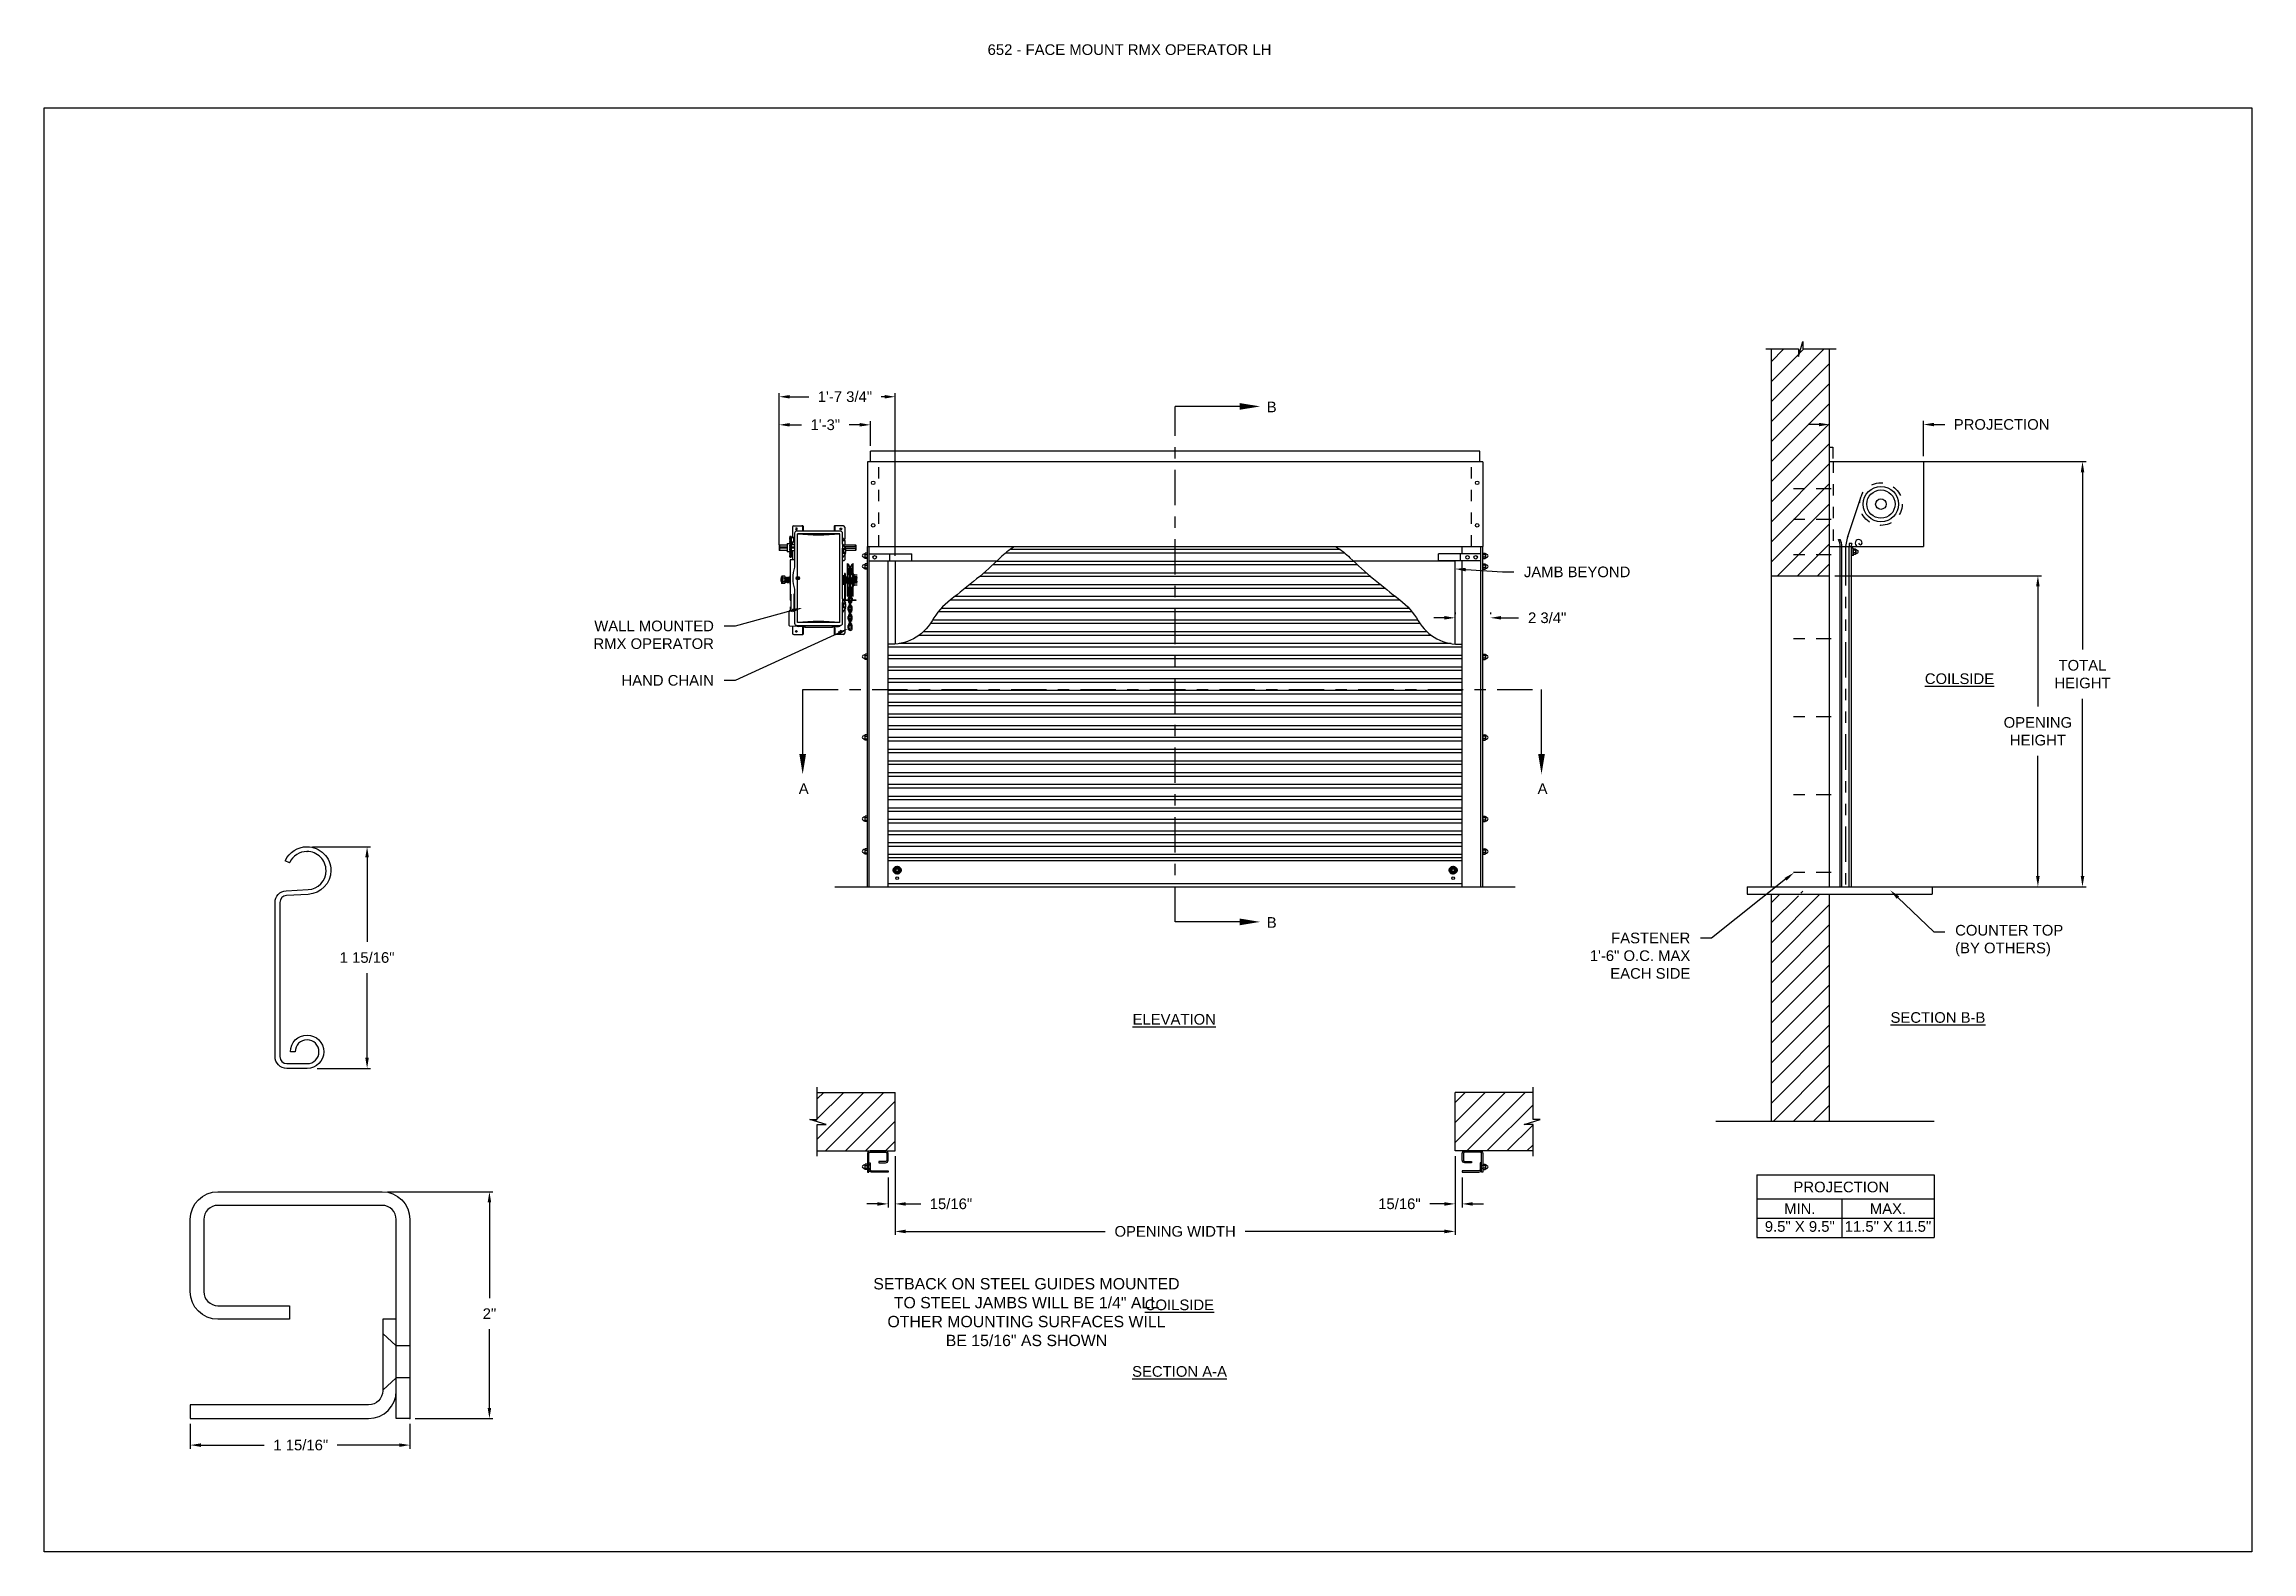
# Model space of a CAD drawing. Header units: inches. Extents: x 169.6 to 213.7, y 214.8 to 266.5.
# Drawn here: x 169.59 to 189.06, y 214.76 to 228.05 of the extents above; entities that cross this region are included whole.
import ezdxf
from ezdxf import colors
from ezdxf.entities.mleader import LeaderData, LeaderLine
from ezdxf.math import Vec2, Vec3

# ---------------------------------------------------------------- set-up
doc = ezdxf.new("R2010")
doc.units = ezdxf.units.IN
doc.header["$LTSCALE"] = 0.25
doc.header["$MEASUREMENT"] = 0
for name, pattern in [('CENTER', [2, 1.25, -0.25, 0.25, -0.25]), ('CENTER2', [1.125, 0.75, -0.125, 0.125, -0.125]), ('HIDDEN', [0.375, 0.25, -0.125]), ('HIDDEN2', [0.1875, 0.125, -0.0625]), ('PHANTOM', [2.5, 1.25, -0.25, 0.25, -0.25, 0.25, -0.25])]:
    doc.linetypes.add(name, pattern=pattern)
for name, color, linetype in [('ANNOTATIONS', 1, 'Continuous'), ('DETAILS', 4, 'Continuous'), ('RMX OPERATOR LH', 7, 'Continuous'), ('SECTION CUTS', 6, 'CENTER')]:
    doc.layers.add(name, color=color, linetype=linetype)
doc.styles.add('ARIAL', font='arial.ttf', dxfattribs={"height": 0.09375})
doc.styles.get("Standard").update_dxf_attribs({"font": 'romans.shx'})
doc.dimstyles.new('ARIAL', dxfattribs={"dimtxt": 0.09375, "dimasz": 0.09375, "dimexe": 0.03125, "dimexo": 0.046875, "dimgap": 0.09, "dimtad": 0, "dimtih": 1, "dimtoh": 1, "dimdec": 4, "dimzin": 0, "dimdsep": 46, "dimlunit": 4, "dimtxsty": 'ARIAL', "dimcen": 0.09, "dimadec": 0, "dimazin": 0, "dimtfac": 1, "dimtdec": 4, "dimtix": 1, "dimtofl": 0, "dimtmove": 0, "dimatfit": 3, "dimfxl": 0.18, "dimfrac": 2, "dimtolj": 1, "dimtzin": 0, "dimarcsym": 0})
doc.dimstyles.new('STANDARD$0', dxfattribs={"dimtxt": 0.09375, "dimasz": 0.09375, "dimexe": 0.03125, "dimexo": 0.046875, "dimgap": 0.09, "dimtad": 0, "dimtih": 1, "dimtoh": 1, "dimdec": 4, "dimzin": 0, "dimdsep": 46, "dimtxsty": 'ARIAL', "dimcen": 0.09, "dimadec": 0, "dimazin": 0, "dimtfac": 1, "dimtdec": 4, "dimtofl": 0, "dimtmove": 0, "dimatfit": 1, "dimfxl": 1, "dimtolj": 1, "dimtzin": 0, "dimarcsym": 0})
pattern_1 = [(45, (-18.19832, -37.69023), (-0.088388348, 0.088388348), [])]
pattern_2 = [(45, (-18.69422, -37.69023), (-0.08838835, 0.08838835), [])]

msp = doc.modelspace()

# ---------------------------------------------------------------- texts
at = {"layer": 'ANNOTATIONS', "insert": (177.90932, 228.05267), "char_height": 0.09375, "width": 4.6220629, "attachment_point": 1, "line_spacing_factor": 0.86134, "style": 'ARIAL'}
msp.add_mtext('652 - FACE MOUNT RMX OPERATOR LH', dxfattribs=at)
at = {"layer": 'ANNOTATIONS', "char_height": 0.09375, "attachment_point": 2, "style": 'ARIAL'}
for s, insert, width in [('{\\LCOILSIDE}', (186.4805, 222.50515), 1.3823677), ('{\\LELEVATION}', (179.55534, 219.50166), 3.0834986), ('{\\LSECTION B-B}', (186.29046, 219.51762), 1.3823677), ('{\\LCOILSIDE}', (179.60081, 216.98359), 1.3823677), ('{\\LSECTION A-A}', (179.60195, 216.39615), 1.3823677)]:
    msp.add_mtext(s, dxfattribs=dict(at, insert=insert, width=width))
for s, width, insert in [('PROJECTION ', 1.7594917, (185.43811, 218.02298)), ('MIN.\\P9.5" X 9.5" ', 0.6711642, (185.07208, 217.83098)), ('MAX.\\P11.5" X 11.5"', 0.7869326, (185.84973, 217.83098))]:
    msp.add_mtext_dynamic_manual_height_columns(s, width=width, gutter_width=1.36268, heights=[0], dxfattribs=dict(at, insert=insert))
at = {"layer": 'ANNOTATIONS', "linetype": 'Continuous', "insert": (176.90145, 217.17281), "char_height": 0.1, "attachment_point": 1, "style": 'ARIAL'}
msp.add_mtext('\\pxqc;SETBACK ON STEEL GUIDES MOUNTED\\PTO STEEL JAMBS WILL BE 1/4" ALL\\POTHER MOUNTING SURFACES WILL\\PBE 15/16" AS SHOWN', dxfattribs=at)
at = {"layer": 'SECTION CUTS', "style": 'ARIAL'}
for s, p in [('B', (180.37124, 224.80774)), ('A', (176.24391, 221.44212)), ('A', (182.75987, 221.44212)), ('B', (180.37124, 220.26202))]:
    msp.add_text(s, height=0.09375, dxfattribs=at).set_placement(p)

# ---------------------------------------------------------------- blocks, each defined once
blk = doc.blocks.new('*D34')
at = {"layer": 'ANNOTATIONS', "color": 0, "lineweight": -2, "transparency": 16777216}
for p, q in [((176.071, 223.64), (176.071, 224.976)), ((176.165, 224.945), (176.332, 224.945)), ((177.001, 224.945), (176.97, 224.945)), ((177.094, 223.543), (177.094, 224.976))]:
    blk.add_line(p, q, dxfattribs=at)
at = {"layer": 'ANNOTATIONS', "color": 0, "transparency": 16777216}
for points in [[(176.165, 224.96), (176.165, 224.929), (176.071, 224.945)], [(177.001, 224.96), (177.001, 224.929), (177.094, 224.945)]]:
    blk.add_solid(points, dxfattribs=at)
at = {"layer": 'defpoints', "color": 0, "transparency": 16777216}
for p in [(176.071, 224.945), (176.071, 223.593), (177.094, 223.496)]:
    blk.add_point(p, dxfattribs=at)
at = {"layer": 'ANNOTATIONS', "color": 0, "transparency": 16777216, "insert": (176.651, 224.945), "char_height": 0.09375, "attachment_point": 5, "style": 'ARIAL'}
blk.add_mtext('\\A1;1\'-7 3/4"', dxfattribs=at)
blk = doc.blocks.new('*D35')
at = {"layer": 'ANNOTATIONS', "color": 0, "lineweight": -2, "transparency": 16777216}
for p, q in [((176.071, 223.683), (176.071, 224.728)), ((176.165, 224.697), (176.268, 224.697)), ((176.782, 224.697), (176.689, 224.697)), ((176.876, 224.512), (176.876, 224.728))]:
    blk.add_line(p, q, dxfattribs=at)
at = {"layer": 'ANNOTATIONS', "color": 0, "transparency": 16777216}
for points in [[(176.165, 224.713), (176.165, 224.682), (176.071, 224.697)], [(176.782, 224.713), (176.782, 224.682), (176.876, 224.697)]]:
    blk.add_solid(points, dxfattribs=at)
at = {"layer": 'defpoints', "color": 0, "transparency": 16777216}
for p in [(176.071, 224.697), (176.876, 224.465), (176.071, 223.636)]:
    blk.add_point(p, dxfattribs=at)
at = {"layer": 'ANNOTATIONS', "color": 0, "transparency": 16777216, "insert": (176.478, 224.697), "char_height": 0.0938, "attachment_point": 5, "style": 'ARIAL'}
blk.add_mtext('\\A1;1\'-3"', dxfattribs=at)
blk = doc.blocks.new('*D36')
at = {"layer": 'ANNOTATIONS', "color": 0, "lineweight": -2, "transparency": 16777216}
for p, q in [((181.938, 222.995), (181.844, 222.995)), ((182.032, 223.042), (182.032, 223.027)), ((182.344, 223.042), (182.344, 223.027)), ((182.438, 222.995), (182.591, 222.995))]:
    blk.add_line(p, q, dxfattribs=at)
at = {"layer": 'ANNOTATIONS', "color": 0, "transparency": 16777216}
for points in [[(181.938, 223.011), (181.938, 222.98), (182.032, 222.995)], [(182.438, 223.011), (182.438, 222.98), (182.344, 222.995)]]:
    blk.add_solid(points, dxfattribs=at)
at = {"layer": 'defpoints', "color": 0, "transparency": 16777216}
for p in [(182.032, 222.995), (182.344, 222.995), (182.344, 222.995)]:
    blk.add_point(p, dxfattribs=at)
at = {"layer": 'ANNOTATIONS', "color": 0, "transparency": 16777216, "insert": (182.844, 222.995), "char_height": 0.0938, "attachment_point": 5, "style": 'ARIAL'}
blk.add_mtext('\\A1;2 3/4"', dxfattribs=at)
blk = doc.blocks.new('*D43')
at = {"layer": 'ANNOTATIONS', "color": 0, "lineweight": -2, "transparency": 16777216}
for p, q in [((170.877, 215.887), (170.877, 215.668)), ((172.814, 215.887), (172.814, 215.668)), ((170.971, 215.7), (171.53, 215.7)), ((172.721, 215.7), (172.173, 215.7))]:
    blk.add_line(p, q, dxfattribs=at)
at = {"layer": 'ANNOTATIONS', "color": 0, "transparency": 16777216}
for points in [[(170.971, 215.715), (170.971, 215.684), (170.877, 215.7)], [(172.721, 215.715), (172.721, 215.684), (172.814, 215.7)]]:
    blk.add_solid(points, dxfattribs=at)
at = {"layer": 'defpoints', "color": 0, "transparency": 16777216}
for p in [(170.877, 215.934), (172.814, 215.934), (170.877, 215.7)]:
    blk.add_point(p, dxfattribs=at)
at = {"layer": 'ANNOTATIONS', "color": 0, "transparency": 16777216, "insert": (171.852, 215.7), "char_height": 0.09375, "attachment_point": 5, "style": 'ARIAL'}
blk.add_mtext('\\A1;1 15/16"', dxfattribs=at)
blk = doc.blocks.new('*D44')
at = {"layer": 'ANNOTATIONS', "color": 0, "lineweight": -2, "transparency": 16777216}
for p, q in [((172.616, 217.934), (173.547, 217.934)), ((173.516, 217.84), (173.516, 216.996)), ((173.516, 216.028), (173.516, 216.722)), ((172.861, 215.934), (173.547, 215.934))]:
    blk.add_line(p, q, dxfattribs=at)
at = {"layer": 'ANNOTATIONS', "color": 0, "transparency": 16777216}
for points in [[(173.5, 217.84), (173.531, 217.84), (173.516, 217.934)], [(173.5, 216.028), (173.531, 216.028), (173.516, 215.934)]]:
    blk.add_solid(points, dxfattribs=at)
at = {"layer": 'defpoints', "color": 0, "transparency": 16777216}
for p in [(172.569, 217.934), (173.516, 217.934), (172.814, 215.934)]:
    blk.add_point(p, dxfattribs=at)
at = {"layer": 'ANNOTATIONS', "color": 0, "transparency": 16777216, "insert": (173.516, 216.859), "char_height": 0.0938, "attachment_point": 5, "style": 'ARIAL'}
blk.add_mtext('\\A1;2"', dxfattribs=at)
blk = doc.blocks.new('*D42')
at = {"layer": 'ANNOTATIONS', "color": 0, "lineweight": -2, "transparency": 16777216}
for p, q in [((177.094, 218.247), (177.094, 217.553)), ((182.032, 218.247), (182.032, 217.553)), ((177.188, 217.584), (178.947, 217.584)), ((181.938, 217.584), (180.18, 217.584))]:
    blk.add_line(p, q, dxfattribs=at)
at = {"layer": 'ANNOTATIONS', "color": 0, "transparency": 16777216}
for points in [[(177.188, 217.6), (177.188, 217.568), (177.094, 217.584)], [(181.938, 217.6), (181.938, 217.568), (182.032, 217.584)]]:
    blk.add_solid(points, dxfattribs=at)
at = {"layer": 'defpoints', "color": 0, "transparency": 16777216}
for p in [(177.094, 218.294), (182.032, 218.294), (182.032, 217.584)]:
    blk.add_point(p, dxfattribs=at)
at = {"layer": 'ANNOTATIONS', "color": 0, "transparency": 16777216, "insert": (179.563, 217.584), "char_height": 0.09375, "width": 2.38041, "attachment_point": 5, "style": 'ARIAL'}
blk.add_mtext('\\A1;OPENING WIDTH', dxfattribs=at)
blk = doc.blocks.new('*D40')
at = {"layer": 'ANNOTATIONS', "color": 0, "lineweight": -2, "transparency": 16777216}
for p, q in [((182.032, 218.247), (182.032, 217.796)), ((182.094, 218.06), (182.094, 217.796)), ((181.938, 217.827), (181.808, 217.827)), ((182.188, 217.827), (182.282, 217.827))]:
    blk.add_line(p, q, dxfattribs=at)
at = {"layer": 'ANNOTATIONS', "color": 0, "transparency": 16777216}
for points in [[(181.938, 217.842), (181.938, 217.811), (182.032, 217.827)], [(182.188, 217.842), (182.188, 217.811), (182.094, 217.827)]]:
    blk.add_solid(points, dxfattribs=at)
at = {"layer": 'defpoints', "color": 0, "transparency": 16777216}
for p in [(182.032, 218.294), (182.094, 218.107), (182.094, 217.827)]:
    blk.add_point(p, dxfattribs=at)
at = {"layer": 'ANNOTATIONS', "color": 0, "transparency": 16777216, "insert": (181.541, 217.827), "char_height": 0.0938, "attachment_point": 5, "style": 'ARIAL'}
blk.add_mtext('\\A1;15/16"', dxfattribs=at)
blk = doc.blocks.new('*D41')
at = {"layer": 'ANNOTATIONS', "color": 0, "lineweight": -2, "transparency": 16777216}
for p, q in [((177.094, 218.247), (177.094, 217.796)), ((177.032, 218.06), (177.032, 217.796)), ((176.938, 217.827), (176.844, 217.827)), ((177.188, 217.827), (177.319, 217.827))]:
    blk.add_line(p, q, dxfattribs=at)
at = {"layer": 'ANNOTATIONS', "color": 0, "transparency": 16777216}
for points in [[(176.938, 217.842), (176.938, 217.811), (177.032, 217.827)], [(177.188, 217.842), (177.188, 217.811), (177.094, 217.827)]]:
    blk.add_solid(points, dxfattribs=at)
at = {"layer": 'defpoints', "color": 0, "transparency": 16777216}
for p in [(177.094, 218.294), (177.032, 218.107), (177.032, 217.827)]:
    blk.add_point(p, dxfattribs=at)
at = {"layer": 'ANNOTATIONS', "color": 0, "transparency": 16777216, "insert": (177.586, 217.827), "char_height": 0.0938, "attachment_point": 5, "style": 'ARIAL'}
blk.add_mtext('\\A1;15/16"', dxfattribs=at)
blk = doc.blocks.new('*X8')
at = {"color": 0, "linetype": 'Continuous'}
for p, q in [((2.144, 5.299), (2.185, 5.339)), ((2.144, 5.304), (2.18, 5.339)), ((2.144, 5.309), (2.174, 5.339)), ((2.145, 5.294), (2.189, 5.338)), ((2.146, 5.317), (2.167, 5.338)), ((2.147, 5.29), (2.193, 5.336)), ((2.149, 5.287), (2.167, 5.305)), ((2.151, 5.284), (2.168, 5.3)), ((2.154, 5.281), (2.17, 5.297)), ((2.157, 5.278), (2.174, 5.295)), ((2.16, 5.276), (2.178, 5.294)), ((2.164, 5.274), (2.209, 5.319)), ((2.168, 5.272), (2.211, 5.315)), ((2.172, 5.271), (2.212, 5.311)), ((2.177, 5.271), (2.212, 5.306)), ((2.178, 5.316), (2.196, 5.334)), ((2.183, 5.315), (2.2, 5.332)), ((2.183, 5.271), (2.212, 5.3)), ((2.186, 5.313), (2.203, 5.329)), ((2.188, 5.31), (2.205, 5.326)), ((2.189, 5.305), (2.207, 5.323)), ((2.191, 5.273), (2.21, 5.293))]:
    blk.add_line(p, q, dxfattribs=at)
blk = doc.blocks.new('*D37')
at = {"layer": 'ANNOTATIONS', "color": 0, "lineweight": -2, "transparency": 16777216}
for p, q in [((185.24, 224.7), (185.147, 224.7)), ((185.334, 224.546), (185.334, 224.731)), ((186.163, 224.42), (186.163, 224.731)), ((186.256, 224.7), (186.35, 224.7))]:
    blk.add_line(p, q, dxfattribs=at)
at = {"layer": 'ANNOTATIONS', "color": 0, "transparency": 16777216}
for points in [[(185.24, 224.715), (185.24, 224.684), (185.334, 224.7)], [(186.256, 224.715), (186.256, 224.684), (186.163, 224.7)]]:
    blk.add_solid(points, dxfattribs=at)
at = {"layer": 'defpoints', "color": 0, "transparency": 16777216}
for p in [(186.163, 224.7), (185.334, 224.499), (186.163, 224.373)]:
    blk.add_point(p, dxfattribs=at)
at = {"layer": 'ANNOTATIONS', "color": 0, "transparency": 16777216, "insert": (186.852, 224.7), "char_height": 0.09375, "attachment_point": 5, "style": 'ARIAL'}
blk.add_mtext('\\A1;PROJECTION', dxfattribs=at)
blk = doc.blocks.new('*D38')
at = {"layer": 'ANNOTATIONS', "color": 0, "lineweight": -2, "transparency": 16777216}
for p, q in [((185.381, 223.366), (187.203, 223.366)), ((187.172, 223.272), (187.172, 222.212)), ((187.172, 220.717), (187.172, 221.777)), ((185.631, 220.623), (187.203, 220.623))]:
    blk.add_line(p, q, dxfattribs=at)
at = {"layer": 'ANNOTATIONS', "color": 0, "transparency": 16777216}
for points in [[(187.156, 223.272), (187.187, 223.272), (187.172, 223.366)], [(187.156, 220.717), (187.187, 220.717), (187.172, 220.623)]]:
    blk.add_solid(points, dxfattribs=at)
at = {"layer": 'defpoints', "color": 0, "transparency": 16777216}
for p in [(185.334, 223.366), (185.584, 220.623), (187.172, 220.623)]:
    blk.add_point(p, dxfattribs=at)
at = {"layer": 'ANNOTATIONS', "color": 0, "transparency": 16777216, "insert": (187.172, 221.994), "char_height": 0.09375, "attachment_point": 5, "style": 'ARIAL'}
blk.add_mtext('\\A1;OPENING \\PHEIGHT', dxfattribs=at)
blk = doc.blocks.new('*D39')
at = {"layer": 'ANNOTATIONS', "color": 0, "lineweight": -2, "transparency": 16777216}
for p, q in [((186.131, 224.373), (187.597, 224.373)), ((187.565, 224.279), (187.565, 222.716)), ((187.565, 220.717), (187.565, 222.281)), ((186.131, 220.623), (187.597, 220.623))]:
    blk.add_line(p, q, dxfattribs=at)
at = {"layer": 'ANNOTATIONS', "color": 0, "transparency": 16777216}
for points in [[(187.55, 224.279), (187.581, 224.279), (187.565, 224.373)], [(187.55, 220.717), (187.581, 220.717), (187.565, 220.623)]]:
    blk.add_solid(points, dxfattribs=at)
at = {"layer": 'defpoints', "color": 0, "transparency": 16777216}
for p in [(186.084, 224.373), (186.084, 220.623), (187.565, 220.623)]:
    blk.add_point(p, dxfattribs=at)
at = {"layer": 'ANNOTATIONS', "color": 0, "transparency": 16777216, "insert": (187.565, 222.498), "char_height": 0.0938, "attachment_point": 5, "style": 'ARIAL'}
blk.add_mtext('\\A1;TOTAL \\PHEIGHT', dxfattribs=at)
blk = doc.blocks.new('*D61')
at = {"layer": 'ANNOTATIONS', "color": 0, "lineweight": -2, "transparency": 16777216}
for p, q in [((171.954, 220.976), (172.468, 220.976)), ((172.437, 220.883), (172.437, 220.138)), ((172.437, 219.115), (172.437, 219.861)), ((171.996, 219.022), (172.468, 219.022))]:
    blk.add_line(p, q, dxfattribs=at)
at = {"layer": 'ANNOTATIONS', "color": 0, "transparency": 16777216}
for points in [[(172.421, 220.883), (172.452, 220.883), (172.437, 220.976)], [(172.421, 219.115), (172.452, 219.115), (172.437, 219.022)]]:
    blk.add_solid(points, dxfattribs=at)
at = {"layer": 'defpoints', "color": 0, "transparency": 16777216}
for p in [(171.907, 220.976), (171.949, 219.022), (172.437, 219.022)]:
    blk.add_point(p, dxfattribs=at)
at = {"layer": 'ANNOTATIONS', "color": 0, "transparency": 16777216, "insert": (172.437, 219.999), "char_height": 0.09375, "attachment_point": 5, "style": 'ARIAL'}
blk.add_mtext('\\A1;1 15/16"', dxfattribs=at)

# ---------------------------------------------------------------- dimensions: what is measured, and where the dimension line sits
at = {"layer": 'ANNOTATIONS'}
for base, p1, p2, angle, text, picture, middle in [((176.07147, 224.94484), (177.09447, 223.49608), (176.07147, 223.59302), 180, '1\'-7 3/4"', '*D34', (176.65106, 224.94484)), ((176.07147, 224.69722), (176.87572, 224.46483), (176.07147, 223.63595), 180, '1\'-3"', '*D35', (176.47842, 224.69722)), ((172.43684, 219.02165), (171.90727, 220.97646), (171.94944, 219.02165), 90, '1 15/16"', '*D61', (172.43684, 219.99906))]:
    dim = msp.add_linear_dim(base=base, p1=p1, p2=p2, angle=angle, text=text, dimstyle='STANDARD$0', dxfattribs=at)
    dim.commit()
    dim.dimension.update_dxf_attribs({"geometry": picture, "text_midpoint": middle, "dimtype": 160})
for base, p1, p2, text, picture, middle in [((186.16255, 224.69962), (185.33411, 224.49889), (186.16255, 224.37308), 'PROJECTION', '*D37', (186.85166, 224.69962)), ((182.34447, 222.99532), (182.03197, 222.99532), (182.34447, 222.99532), '2 3/4"', '*D36', (182.84447, 222.99532)), ((177.03197, 217.82685), (177.09447, 218.29419), (177.03197, 218.10679), '15/16"', '*D41', (177.58554, 217.82685)), ((182.09447, 217.82685), (182.03197, 218.29419), (182.09447, 218.10679), '15/16"', '*D40', (181.54089, 217.82685))]:
    dim = msp.add_linear_dim(base=base, p1=p1, p2=p2, text=text, dimstyle='STANDARD$0', dxfattribs=at)
    dim.commit()
    dim.dimension.update_dxf_attribs({"geometry": picture, "text_midpoint": middle, "dimtype": 160})
for base, p1, p2, text, picture, middle in [((187.56544, 220.62308), (186.08411, 224.37308), (186.08411, 220.62308), 'TOTAL \\PHEIGHT', '*D39', (187.56544, 222.49808)), ((187.17169, 220.62308), (185.33411, 223.36588), (185.58442, 220.62308), 'OPENING \\PHEIGHT', '*D38', (187.17169, 221.99448))]:
    dim = msp.add_linear_dim(base=base, p1=p1, p2=p2, angle=90, text=text, dimstyle='STANDARD$0', dxfattribs=at)
    dim.commit()
    dim.dimension.update_dxf_attribs({"geometry": picture, "text_midpoint": middle})
dim = msp.add_linear_dim(base=(182.03197, 217.58397), p1=(177.09447, 218.29419), p2=(182.03197, 218.29419), text='OPENING WIDTH', dimstyle='STANDARD$0', dxfattribs=at)
dim.commit()
dim.dimension.update_dxf_attribs({"geometry": '*D42', "text_midpoint": (179.56322, 217.58397)})
for base, p2, angle, picture, middle in [((173.51571, 217.93402), (172.56934, 217.93402), 90, '*D44', (173.51571, 216.85942)), ((170.87684, 215.69972), (170.87684, 215.93402), 180, '*D43', (171.85177, 215.69972))]:
    dim = msp.add_linear_dim(base=base, p1=(172.81434, 215.93402), p2=p2, angle=angle, dimstyle='ARIAL', dxfattribs=at)
    dim.commit()
    dim.dimension.update_dxf_attribs({"geometry": picture, "text_midpoint": middle, "dimtype": 160})

# ---------------------------------------------------------------- hatches: boundary and pattern name
at = {"layer": 'RMX OPERATOR LH', "linetype": 'Continuous'}
h = msp.add_hatch(dxfattribs=at)
h.set_pattern_fill('ANSI31', color=256, style=0)
h.set_pattern_definition(pattern_1)
h.paths.add_polyline_path([(185.33411, 224.63301), (185.33411, 225.3676), (185.09762, 225.3676), (185.09762, 225.43226), (185.0592, 225.2989), (185.0592, 225.3676), (184.81849, 225.3676), (184.81849, 224.8173)])
h.paths.add_polyline_path([(184.81849, 224.8173), (184.81849, 223.36588), (185.33411, 223.36588), (185.33411, 224.61925), (185.33411, 224.63301)])
h = msp.add_hatch(dxfattribs=at)
h.set_pattern_fill('ANSI31', color=256, style=0)
h.set_pattern_definition(pattern_1)
h.paths.add_polyline_path([(185.33411, 220.55908), (185.09762, 220.55908), (185.09762, 220.62373), (185.0592, 220.49038), (185.0592, 220.55908), (184.81849, 220.55908), (184.81849, 218.55736), (185.33411, 218.55736)])
at = {"layer": 'RMX OPERATOR LH'}
h = msp.add_hatch(dxfattribs=at)
h.set_pattern_fill('ANSI31', color=256, style=0)
h.set_pattern_definition(pattern_2)
h.paths.add_polyline_path([(177.09447, 218.80981), (176.40697, 218.80981), (176.40697, 218.57261), (176.34286, 218.57261), (176.48493, 218.52571), (176.40697, 218.52571), (176.40697, 218.29419), (177.09447, 218.29419), (177.09447, 218.45669)])
h = msp.add_hatch(dxfattribs=at)
h.set_pattern_fill('ANSI31', color=256, style=0)
h.set_pattern_definition(pattern_2)
h.paths.add_polyline_path([(182.78357, 218.57261), (182.71947, 218.57261), (182.71947, 218.80981), (182.03197, 218.80981), (182.03197, 218.29419), (182.05014, 218.29419), (182.71947, 218.29419), (182.71947, 218.52571), (182.6415, 218.52571)])

# ---------------------------------------------------------------- linework, layer by layer
at = {"layer": 'ANNOTATIONS'}
for p, q in [((184.6919, 218.08241), (184.6919, 217.53104)), ((184.6919, 218.08241), (186.25701, 218.08241)), ((186.25701, 218.08241), (186.25701, 217.53104)), ((184.6919, 217.87094), (186.25701, 217.87094)), ((185.44227, 217.87094), (185.44227, 217.53104)), ((184.6919, 217.70099), (186.25701, 217.70099)), ((184.6919, 217.53104), (186.25701, 217.53104))]:
    msp.add_line(p, q, dxfattribs=at)
at = {"layer": 'defpoints'}
msp.add_lwpolyline([(189.05875, 214.75854), (169.58887, 214.75854), (169.58887, 227.49365), (189.05875, 227.49365)], close=True, dxfattribs=at)
at = {"layer": 'DETAILS'}
for p, q in [((171.9065, 220.97646), (171.90726, 220.97646)), ((171.9065, 220.93446), (171.90726, 220.93446)), ((171.12184, 217.93402), (172.56934, 217.93402)), ((172.57434, 216.68402), (172.69434, 216.57464)), ((172.81434, 216.57464), (172.69434, 216.57464)), ((172.57434, 216.18402), (172.69434, 216.29339)), ((172.81434, 216.29339), (172.69434, 216.29339))]:
    msp.add_line(p, q, dxfattribs=at)
msp.add_lwpolyline([(172.11727, 220.76646, -0.39895955), (171.91826, 220.55675), (171.72602, 220.54667, 0.39895955), (171.66726, 220.48476), (171.66726, 219.12565, 0.41421356), (171.72926, 219.06365), (171.90726, 219.06365, 2.41421356), (171.80226, 219.16865), (171.76026, 219.16865, -2.41421356), (171.90726, 219.02165), (171.72926, 219.02165, -0.41421356), (171.62526, 219.12565), (171.62526, 220.48476, -0.39895955), (171.72382, 220.58862), (171.91607, 220.59869, 0.39895955), (172.07527, 220.76646, 0.41491795), (171.90687, 220.93446, 0.29455643), (171.75408, 220.83642), (171.75377, 220.83573), (171.71555, 220.85315), (171.71586, 220.85384, -0.29428604), (171.9069, 220.97646, -0.41473176)], format="xyb", close=True, dxfattribs=at)
for points in [[(172.56934, 217.93402, -0.41421356), (172.81434, 217.68902), (172.81434, 215.93402), (172.69434, 215.93402), (172.69434, 217.68902, 0.41421356), (172.56934, 217.81402), (171.12184, 217.81402, 0.41421356), (170.99684, 217.68902), (170.99684, 217.05402, 0.41421356), (171.12184, 216.92902), (171.75184, 216.92902), (171.75184, 216.80902), (171.12184, 216.80902, -0.41421356), (170.87684, 217.05402), (170.87684, 217.68902, -0.41421356), (171.12184, 217.93402)], [(172.69434, 216.80902), (172.57434, 216.80902), (172.57434, 216.17902, -0.41421356), (172.44934, 216.05402), (170.87684, 216.05402), (170.87684, 215.93402), (172.44934, 215.93402, 0.41421356), (172.69434, 216.17902)]]:
    msp.add_lwpolyline(points, format="xyb", dxfattribs=at)
msp.add_point((172.81434, 215.93402), dxfattribs=at)
msp.add_point((172.81434, 215.93402), dxfattribs=at)
at = {"layer": 'RMX OPERATOR LH', "linetype": 'Continuous'}
for p, q in [((184.7721, 225.3676), (185.0592, 225.3676)), ((184.81849, 225.3676), (184.81849, 220.62308)), ((185.0592, 225.2989), (185.09762, 225.43226)), ((185.0592, 225.3676), (185.0592, 225.2989)), ((185.09762, 225.43226), (185.09762, 225.3676)), ((185.09762, 225.3676), (185.39281, 225.3676)), ((185.33411, 220.62308), (185.33411, 225.3676)), ((185.33411, 224.49889), (185.36284, 224.49889)), ((185.36284, 224.49889), (185.36284, 224.39918)), ((182.27611, 224.37108), (176.85032, 224.37108)), ((176.85032, 224.37108), (176.85032, 223.62308)), ((182.25072, 224.46483), (176.87572, 224.46483)), ((176.87572, 224.37108), (176.87572, 224.46483)), ((182.25072, 224.37108), (182.25072, 224.46483)), ((182.27611, 224.37108), (182.27611, 223.62308)), ((185.33411, 224.37308), (186.16255, 224.37308)), ((186.16255, 224.37308), (186.16255, 223.62308)), ((176.85032, 224.17676), (176.85032, 223.81739)), ((185.49436, 223.71216), (185.6097, 224.05748)), ((176.16404, 223.70908), (176.16526, 223.70908)), ((176.16404, 223.70468), (176.16404, 223.70908)), ((176.17723, 223.7121), (176.16526, 223.7121)), ((176.16526, 223.7121), (176.16526, 223.68944)), ((176.16673, 223.7121), (176.16673, 223.53072)), ((176.16819, 223.7121), (176.16819, 223.70165)), ((176.16819, 223.71054), (176.1743, 223.71054)), ((176.1743, 223.7121), (176.1743, 223.70165)), ((176.17576, 223.7121), (176.17576, 223.53072)), ((176.17723, 223.7121), (176.17723, 223.68944)), ((176.17723, 223.70908), (176.17845, 223.70908)), ((176.17845, 223.70468), (176.17845, 223.70908)), ((176.16526, 223.70468), (176.16404, 223.70468)), ((176.16404, 223.69687), (176.16526, 223.69687)), ((176.16404, 223.69247), (176.16404, 223.69687)), ((176.16404, 223.69687), (176.16526, 223.69687)), ((176.16404, 223.69247), (176.16404, 223.69687)), ((176.16526, 223.69247), (176.16404, 223.69247)), ((176.16526, 223.69247), (176.16404, 223.69247)), ((176.16404, 223.68466), (176.16526, 223.68466)), ((176.16404, 223.68026), (176.16404, 223.68466)), ((176.16526, 223.68026), (176.16404, 223.68026)), ((176.16404, 223.67245), (176.16526, 223.67245)), ((176.16404, 223.66805), (176.16404, 223.67245)), ((176.16404, 223.67245), (176.16526, 223.67245)), ((176.16404, 223.66805), (176.16404, 223.67245)), ((176.16526, 223.66805), (176.16404, 223.66805)), ((176.16526, 223.66805), (176.16404, 223.66805)), ((176.16404, 223.66024), (176.16526, 223.66024)), ((176.16404, 223.65584), (176.16404, 223.66024)), ((176.16526, 223.65584), (176.16404, 223.65584)), ((176.16404, 223.64803), (176.16526, 223.64803)), ((176.16404, 223.64363), (176.16404, 223.64803)), ((176.16404, 223.64803), (176.16526, 223.64803)), ((176.16404, 223.64363), (176.16404, 223.64803)), ((176.16526, 223.64363), (176.16404, 223.64363)), ((176.16526, 223.64363), (176.16404, 223.64363)), ((176.16404, 223.63582), (176.16526, 223.63582)), ((176.16404, 223.63142), (176.16404, 223.63582)), ((176.16526, 223.63142), (176.16404, 223.63142)), ((176.16404, 223.62361), (176.16526, 223.62361)), ((176.16404, 223.61921), (176.16404, 223.62361)), ((176.16404, 223.62361), (176.16526, 223.62361)), ((176.16404, 223.61921), (176.16404, 223.62361)), ((176.16526, 223.61921), (176.16404, 223.61921)), ((176.16526, 223.61921), (176.16404, 223.61921)), ((176.16404, 223.6114), (176.16526, 223.6114)), ((176.16404, 223.607), (176.16404, 223.6114)), ((176.16526, 223.607), (176.16404, 223.607)), ((176.16404, 223.59919), (176.16526, 223.59919)), ((176.16404, 223.59479), (176.16404, 223.59919)), ((176.16404, 223.59919), (176.16526, 223.59919)), ((176.16404, 223.59479), (176.16404, 223.59919)), ((176.16526, 223.59479), (176.16404, 223.59479)), ((176.16526, 223.59479), (176.16404, 223.59479)), ((176.16404, 223.58698), (176.16526, 223.58698)), ((176.16404, 223.58258), (176.16404, 223.58698)), ((176.16526, 223.58258), (176.16404, 223.58258)), ((176.16404, 223.57477), (176.16526, 223.57477)), ((176.16404, 223.57037), (176.16404, 223.57477)), ((176.16404, 223.57477), (176.16526, 223.57477)), ((176.16404, 223.57037), (176.16404, 223.57477)), ((176.16526, 223.57037), (176.16404, 223.57037)), ((176.16526, 223.57037), (176.16404, 223.57037)), ((176.16404, 223.56256), (176.16526, 223.56256)), ((176.16404, 223.55816), (176.16404, 223.56256)), ((176.16526, 223.55816), (176.16404, 223.55816)), ((176.16404, 223.55035), (176.16526, 223.55035)), ((176.16404, 223.54595), (176.16404, 223.55035)), ((176.16404, 223.55035), (176.16526, 223.55035)), ((176.16404, 223.54595), (176.16404, 223.55035)), ((176.16526, 223.54595), (176.16404, 223.54595)), ((176.16526, 223.54595), (176.16404, 223.54595)), ((176.16404, 223.53814), (176.16526, 223.53814)), ((176.16404, 223.53374), (176.16404, 223.53814)), ((176.16526, 223.53374), (176.16404, 223.53374)), ((176.16673, 223.68944), (176.16526, 223.68944)), ((176.16673, 223.68944), (176.16526, 223.68944)), ((176.16673, 223.68768), (176.16526, 223.68768)), ((176.16526, 223.68768), (176.16526, 223.66502)), ((176.16673, 223.66502), (176.16526, 223.66502)), ((176.16673, 223.66502), (176.16526, 223.66502)), ((176.16673, 223.66326), (176.16526, 223.66326)), ((176.16526, 223.66326), (176.16526, 223.6406)), ((176.16673, 223.6406), (176.16526, 223.6406)), ((176.16673, 223.6406), (176.16526, 223.6406)), ((176.16673, 223.63885), (176.16526, 223.63885)), ((176.16526, 223.63885), (176.16526, 223.61618)), ((176.16673, 223.61618), (176.16526, 223.61618)), ((176.16673, 223.61618), (176.16526, 223.61618)), ((176.16673, 223.61443), (176.16526, 223.61443)), ((176.16526, 223.61443), (176.16526, 223.59177)), ((176.16673, 223.59177), (176.16526, 223.59177)), ((176.16673, 223.59177), (176.16526, 223.59177)), ((176.16673, 223.59001), (176.16526, 223.59001)), ((176.16526, 223.59001), (176.16526, 223.56735)), ((176.16673, 223.56735), (176.16526, 223.56735)), ((176.16673, 223.56735), (176.16526, 223.56735)), ((176.16673, 223.56559), (176.16526, 223.56559)), ((176.16526, 223.56559), (176.16526, 223.54293)), ((176.16673, 223.54293), (176.16526, 223.54293)), ((176.16673, 223.54293), (176.16526, 223.54293)), ((176.16526, 223.54117), (176.16526, 223.53072)), ((176.16673, 223.54117), (176.16526, 223.54117)), ((176.16673, 223.70165), (176.16819, 223.70165)), ((176.16673, 223.69989), (176.16819, 223.69989)), ((176.16673, 223.69989), (176.16819, 223.69989)), ((176.16673, 223.67723), (176.16819, 223.67723)), ((176.16673, 223.67547), (176.16819, 223.67547)), ((176.16673, 223.67547), (176.16819, 223.67547)), ((176.16673, 223.65281), (176.16819, 223.65281)), ((176.16673, 223.65105), (176.16819, 223.65105)), ((176.16673, 223.65105), (176.16819, 223.65105)), ((176.16673, 223.62839), (176.16819, 223.62839)), ((176.16673, 223.62664), (176.16819, 223.62664)), ((176.16673, 223.62664), (176.16819, 223.62664)), ((176.16673, 223.60397), (176.16819, 223.60397)), ((176.16673, 223.60222), (176.16819, 223.60222)), ((176.16673, 223.60222), (176.16819, 223.60222)), ((176.16673, 223.57956), (176.16819, 223.57956)), ((176.16673, 223.5778), (176.16819, 223.5778)), ((176.16673, 223.5778), (176.16819, 223.5778)), ((176.16673, 223.55514), (176.16819, 223.55514)), ((176.16673, 223.55338), (176.16819, 223.55338)), ((176.16673, 223.55338), (176.16819, 223.55338)), ((176.1743, 223.70419), (176.16819, 223.70419)), ((176.16819, 223.69989), (176.16819, 223.67723)), ((176.16819, 223.69833), (176.1743, 223.69833)), ((176.1743, 223.69198), (176.16819, 223.69198)), ((176.16819, 223.68612), (176.1743, 223.68612)), ((176.1743, 223.67977), (176.16819, 223.67977)), ((176.16819, 223.67547), (176.16819, 223.65281)), ((176.16819, 223.67391), (176.1743, 223.67391)), ((176.16819, 223.66756), (176.1743, 223.66756)), ((176.1743, 223.66121), (176.16819, 223.66121)), ((176.16819, 223.65535), (176.1743, 223.65535)), ((176.16819, 223.65105), (176.16819, 223.62839)), ((176.1743, 223.649), (176.16819, 223.649)), ((176.16819, 223.64314), (176.1743, 223.64314)), ((176.1743, 223.63679), (176.16819, 223.63679)), ((176.16819, 223.63093), (176.1743, 223.63093)), ((176.16819, 223.62664), (176.16819, 223.60397)), ((176.1743, 223.62458), (176.16819, 223.62458)), ((176.16819, 223.61872), (176.1743, 223.61872)), ((176.1743, 223.61237), (176.16819, 223.61237)), ((176.16819, 223.60651), (176.1743, 223.60651)), ((176.16819, 223.60222), (176.16819, 223.57956)), ((176.16819, 223.60017), (176.1743, 223.60017)), ((176.1743, 223.59382), (176.16819, 223.59382)), ((176.16819, 223.58796), (176.1743, 223.58796)), ((176.1743, 223.58161), (176.16819, 223.58161)), ((176.16819, 223.5778), (176.16819, 223.55514)), ((176.16819, 223.57575), (176.1743, 223.57575)), ((176.1743, 223.5694), (176.16819, 223.5694)), ((176.16819, 223.56354), (176.1743, 223.56354)), ((176.1743, 223.55719), (176.16819, 223.55719)), ((176.16819, 223.55338), (176.16819, 223.53072)), ((176.16819, 223.55133), (176.1743, 223.55133)), ((176.1743, 223.54498), (176.16819, 223.54498)), ((176.16819, 223.53912), (176.1743, 223.53912)), ((176.1743, 223.53277), (176.16819, 223.53277)), ((176.1743, 223.70165), (176.17576, 223.70165)), ((176.1743, 223.69989), (176.1743, 223.67723)), ((176.1743, 223.69989), (176.17576, 223.69989)), ((176.1743, 223.69989), (176.17576, 223.69989)), ((176.1743, 223.67723), (176.17576, 223.67723)), ((176.1743, 223.67547), (176.1743, 223.65281)), ((176.1743, 223.67547), (176.17576, 223.67547)), ((176.1743, 223.67547), (176.17576, 223.67547)), ((176.1743, 223.65281), (176.17576, 223.65281)), ((176.1743, 223.65105), (176.1743, 223.62839)), ((176.1743, 223.65105), (176.17576, 223.65105)), ((176.1743, 223.65105), (176.17576, 223.65105)), ((176.1743, 223.62839), (176.17576, 223.62839)), ((176.1743, 223.62664), (176.1743, 223.60397)), ((176.1743, 223.62664), (176.17576, 223.62664)), ((176.1743, 223.62664), (176.17576, 223.62664)), ((176.1743, 223.60397), (176.17576, 223.60397)), ((176.1743, 223.60222), (176.1743, 223.57956)), ((176.1743, 223.60222), (176.17576, 223.60222)), ((176.1743, 223.60222), (176.17576, 223.60222)), ((176.1743, 223.57956), (176.17576, 223.57956)), ((176.1743, 223.5778), (176.1743, 223.55514)), ((176.1743, 223.5778), (176.17576, 223.5778)), ((176.1743, 223.5778), (176.17576, 223.5778)), ((176.1743, 223.55514), (176.17576, 223.55514)), ((176.1743, 223.53072), (176.1743, 223.55338)), ((176.1743, 223.55338), (176.17576, 223.55338)), ((176.1743, 223.55338), (176.17576, 223.55338)), ((176.17723, 223.68944), (176.17576, 223.68944)), ((176.17723, 223.68768), (176.17576, 223.68768)), ((176.17723, 223.66502), (176.17576, 223.66502)), ((176.17723, 223.66326), (176.17576, 223.66326)), ((176.17723, 223.6406), (176.17576, 223.6406)), ((176.17723, 223.63885), (176.17576, 223.63885)), ((176.17723, 223.61618), (176.17576, 223.61618)), ((176.17723, 223.61443), (176.17576, 223.61443)), ((176.17723, 223.59177), (176.17576, 223.59177)), ((176.17723, 223.59001), (176.17576, 223.59001)), ((176.17723, 223.56735), (176.17576, 223.56735)), ((176.17723, 223.56559), (176.17576, 223.56559)), ((176.17723, 223.54293), (176.17576, 223.54293)), ((176.17723, 223.54117), (176.17576, 223.54117)), ((176.17845, 223.70468), (176.17723, 223.70468)), ((176.17723, 223.69687), (176.17828, 223.69687)), ((176.17723, 223.69687), (176.17845, 223.69687)), ((176.17845, 223.69247), (176.17723, 223.69247)), ((176.17723, 223.68768), (176.17723, 223.66502)), ((176.17723, 223.68466), (176.17845, 223.68466)), ((176.17845, 223.68026), (176.17723, 223.68026)), ((176.17723, 223.67245), (176.17828, 223.67245)), ((176.17723, 223.67245), (176.17845, 223.67245)), ((176.17845, 223.66805), (176.17723, 223.66805)), ((176.17723, 223.66326), (176.17723, 223.6406)), ((176.17723, 223.66024), (176.17845, 223.66024)), ((176.17845, 223.65584), (176.17723, 223.65584)), ((176.17723, 223.64803), (176.17828, 223.64803)), ((176.17723, 223.64803), (176.17845, 223.64803)), ((176.17845, 223.64363), (176.17723, 223.64363)), ((176.17723, 223.63885), (176.17723, 223.61618)), ((176.17723, 223.63582), (176.17845, 223.63582)), ((176.17845, 223.63142), (176.17723, 223.63142)), ((176.17723, 223.62361), (176.17828, 223.62361)), ((176.17723, 223.62361), (176.17845, 223.62361)), ((176.17845, 223.61921), (176.17723, 223.61921)), ((176.17723, 223.61443), (176.17723, 223.59177)), ((176.17723, 223.6114), (176.17845, 223.6114)), ((176.17845, 223.607), (176.17723, 223.607)), ((176.17723, 223.59919), (176.17828, 223.59919)), ((176.17723, 223.59919), (176.17845, 223.59919)), ((176.17845, 223.59479), (176.17723, 223.59479)), ((176.17723, 223.59001), (176.17723, 223.56735)), ((176.17723, 223.58698), (176.17845, 223.58698)), ((176.17845, 223.58258), (176.17723, 223.58258)), ((176.17723, 223.57477), (176.17828, 223.57477)), ((176.17723, 223.57477), (176.17845, 223.57477)), ((176.17845, 223.57037), (176.17723, 223.57037)), ((176.17723, 223.56559), (176.17723, 223.54293)), ((176.17723, 223.56256), (176.17845, 223.56256)), ((176.17845, 223.55816), (176.17723, 223.55816)), ((176.17723, 223.55035), (176.17828, 223.55035)), ((176.17723, 223.55035), (176.17845, 223.55035)), ((176.17845, 223.54595), (176.17723, 223.54595)), ((176.17723, 223.54117), (176.17723, 223.53072)), ((176.17723, 223.53814), (176.17845, 223.53814)), ((176.17845, 223.53374), (176.17723, 223.53374)), ((176.17845, 223.69247), (176.17845, 223.69687)), ((176.17845, 223.68026), (176.17845, 223.68466)), ((176.17845, 223.66805), (176.17845, 223.67245)), ((176.17845, 223.65584), (176.17845, 223.66024)), ((176.17845, 223.64363), (176.17845, 223.64803)), ((176.17845, 223.63142), (176.17845, 223.63582)), ((176.17845, 223.61921), (176.17845, 223.62361)), ((176.17845, 223.607), (176.17845, 223.6114)), ((176.17845, 223.59479), (176.17845, 223.59919)), ((176.17845, 223.58258), (176.17845, 223.58698)), ((176.17845, 223.57037), (176.17845, 223.57477)), ((176.17845, 223.55816), (176.17845, 223.56256)), ((176.17845, 223.54595), (176.17845, 223.55035)), ((176.17845, 223.53374), (176.17845, 223.53814)), ((176.62486, 223.60702), (176.65748, 223.60702)), ((176.62486, 223.60004), (176.65404, 223.59975)), ((176.6294, 223.64365), (176.6294, 223.60702)), ((176.6294, 223.64365), (176.62981, 223.64365)), ((176.62964, 223.16259), (176.62964, 223.52644)), ((176.62981, 223.64365), (176.65748, 223.60702)), ((176.64677, 223.59909), (176.64212, 223.59909)), ((176.6587, 223.59909), (176.65649, 223.59909)), ((176.65748, 223.59909), (176.65748, 223.60702)), ((176.81826, 223.55746), (176.80927, 223.55226)), ((176.81878, 223.52663), (176.80928, 223.5321)), ((176.82691, 223.5599), (176.82682, 223.52379)), ((176.84737, 223.51875), (176.83008, 223.51875)), ((176.83011, 223.53047), (176.8471, 223.53047)), ((176.83049, 223.5539), (176.84726, 223.5539)), ((176.84699, 223.56562), (176.83089, 223.56562)), ((176.85032, 220.62308), (176.85032, 223.62308)), ((176.85032, 223.62308), (182.27611, 223.62308)), ((176.86595, 220.62308), (176.86595, 223.62308)), ((176.86595, 223.56058), (177.24095, 223.56058)), ((177.04759, 223.49808), (177.04759, 223.56058)), ((177.24095, 223.49808), (177.24095, 223.56058)), ((181.05909, 223.56563), (178.06734, 223.56563)), ((181.01866, 223.59688), (178.10777, 223.59688)), ((182.26048, 223.56058), (181.88548, 223.56058)), ((181.88548, 223.49808), (181.88548, 223.56058)), ((182.07884, 223.49808), (182.07884, 223.56058)), ((182.09447, 223.56058), (182.09447, 223.62308)), ((182.26048, 220.62308), (182.26048, 223.62308)), ((182.27611, 220.62308), (182.27611, 223.62308)), ((182.27906, 223.51875), (182.29635, 223.51875)), ((182.29594, 223.5539), (182.27917, 223.5539)), ((182.29633, 223.53047), (182.27933, 223.53047)), ((182.27945, 223.56562), (182.29554, 223.56562)), ((182.29952, 223.5599), (182.29961, 223.52379)), ((182.30765, 223.52663), (182.31715, 223.5321)), ((182.30817, 223.55746), (182.31716, 223.55226)), ((185.33411, 223.62308), (186.16255, 223.62308)), ((185.41255, 223.68558), (185.42817, 223.68558)), ((185.41255, 223.62308), (185.4438, 223.62308)), ((185.42817, 220.62308), (185.42817, 223.62308)), ((185.4438, 220.62308), (185.4438, 223.62308)), ((185.4438, 223.62308), (185.5063, 223.62308)), ((185.5063, 220.62308), (185.5063, 223.62308)), ((185.5063, 223.62308), (185.52583, 223.62308)), ((185.51027, 223.65433), (185.5298, 223.65433)), ((185.52583, 223.62308), (185.52583, 220.62308)), ((185.54145, 223.60994), (185.52583, 223.60994)), ((185.52583, 223.54744), (185.54145, 223.54744)), ((185.54145, 223.54744), (185.54145, 223.60994)), ((185.54441, 223.55525), (185.5617, 223.55525)), ((185.56129, 223.59041), (185.54451, 223.59041)), ((185.56167, 223.56697), (185.54467, 223.56697)), ((185.54479, 223.60213), (185.56089, 223.60213)), ((185.56486, 223.5964), (185.56496, 223.5603)), ((185.57299, 223.56313), (185.58249, 223.5686)), ((185.57351, 223.59396), (185.58251, 223.58877)), ((176.63301, 223.35993), (176.62964, 223.35993)), ((176.63343, 223.35663), (176.62964, 223.35696)), ((176.63343, 223.3493), (176.62964, 223.34897)), ((176.63085, 223.35993), (176.63085, 223.49571)), ((176.63448, 223.36603), (176.63301, 223.36457)), ((176.63301, 223.35667), (176.63301, 223.36457)), ((176.63301, 223.29424), (176.63301, 223.34926)), ((176.63343, 223.35663), (176.63461, 223.35663)), ((176.63461, 223.3493), (176.63343, 223.3493)), ((176.64815, 223.36603), (176.63448, 223.36603)), ((176.63448, 223.36603), (176.63448, 223.35663)), ((176.63448, 223.3493), (176.63448, 223.29277)), ((176.63656, 223.35467), (176.63656, 223.35126)), ((176.65279, 223.38752), (176.64815, 223.38752)), ((176.64815, 223.38752), (176.64815, 223.15847)), ((176.65279, 223.38752), (176.65279, 223.15969)), ((176.65655, 223.35985), (176.65279, 223.35985)), ((176.65655, 223.35985), (176.65655, 223.35916)), ((176.65655, 223.35916), (176.65865, 223.35916)), ((176.65655, 223.33661), (176.65865, 223.33661)), ((176.65655, 223.33661), (176.65655, 223.3222)), ((176.65865, 223.3222), (176.65655, 223.3222)), ((176.65865, 223.29982), (176.65865, 223.35916)), ((176.66818, 223.35497), (176.65865, 223.35497)), ((176.67029, 223.35286), (176.66818, 223.35497)), ((176.66818, 223.30384), (176.66818, 223.35497)), ((176.67343, 223.47323), (176.67029, 223.47274)), ((176.67029, 223.47274), (176.67029, 223.18607)), ((176.6741, 223.46893), (176.67343, 223.47323)), ((176.67343, 223.47323), (176.67343, 223.18557)), ((176.67919, 223.46655), (176.67708, 223.46655)), ((176.69116, 223.43647), (176.68795, 223.45666)), ((176.69247, 223.43437), (176.69214, 223.43466)), ((176.69748, 223.39327), (176.69748, 223.41427)), ((176.69748, 223.31122), (176.69748, 223.33222)), ((176.69748, 223.33222), (176.69748, 223.31122)), ((176.70282, 223.43466), (176.70249, 223.43437)), ((176.70701, 223.45666), (176.7038, 223.43647)), ((176.71787, 223.46658), (176.71577, 223.46655)), ((176.72153, 223.47323), (176.72083, 223.4688)), ((176.72467, 223.47274), (176.72153, 223.47323)), ((176.72153, 223.18557), (176.72153, 223.47323)), ((176.72467, 223.18607), (176.72467, 223.47274)), ((176.81826, 223.46371), (176.80927, 223.45851)), ((176.81878, 223.43288), (176.80928, 223.43835)), ((176.82691, 223.46615), (176.82682, 223.43004)), ((176.84737, 223.425), (176.83008, 223.425)), ((176.83011, 223.43672), (176.8471, 223.43672)), ((176.83049, 223.46015), (176.84726, 223.46015)), ((176.84699, 223.47187), (176.83089, 223.47187)), ((176.86595, 223.49808), (177.24095, 223.49808)), ((177.03197, 220.62308), (177.03197, 223.49808)), ((177.09447, 223.49608), (177.09447, 222.76405)), ((177.99171, 223.49608), (177.09447, 223.49608)), ((181.28991, 223.3584), (177.83652, 223.3584)), ((181.25291, 223.38965), (177.87353, 223.38965)), ((181.1713, 223.46202), (177.95513, 223.46202)), ((181.1377, 223.49327), (177.98874, 223.49327)), ((182.03197, 223.49608), (181.13472, 223.49608)), ((182.26048, 223.49808), (181.88548, 223.49808)), ((182.03197, 222.7637), (182.03197, 223.49608)), ((182.09447, 220.62308), (182.09447, 223.49808)), ((182.27906, 223.425), (182.29635, 223.425)), ((182.29594, 223.46015), (182.27917, 223.46015)), ((182.29633, 223.43672), (182.27933, 223.43672)), ((182.27945, 223.47187), (182.29554, 223.47187)), ((182.29952, 223.46615), (182.29961, 223.43004)), ((182.30765, 223.43288), (182.31715, 223.43835)), ((182.30817, 223.46371), (182.31716, 223.45851)), ((184.81849, 223.36588), (185.33411, 223.36588)), ((176.62486, 223.12596), (176.65748, 223.12596)), ((176.6294, 223.16259), (176.6294, 223.12596)), ((176.6294, 223.16259), (176.62981, 223.16259)), ((176.62964, 223.29888), (176.63301, 223.29888)), ((176.62981, 223.16259), (176.65748, 223.12596)), ((176.63085, 223.16122), (176.63085, 223.29888)), ((176.63301, 223.29424), (176.63448, 223.29277)), ((176.63448, 223.29277), (176.64815, 223.29277)), ((176.64305, 223.15262), (176.63738, 223.15262)), ((176.65279, 223.23173), (176.64815, 223.23173)), ((176.65279, 223.29895), (176.65655, 223.29895)), ((176.65655, 223.29982), (176.65865, 223.29982)), ((176.65655, 223.29982), (176.65655, 223.29895)), ((176.74583, 223.14919), (176.65743, 223.14919)), ((176.65748, 223.11803), (176.65748, 223.12596)), ((176.65865, 223.30384), (176.66818, 223.30384)), ((176.65865, 223.15383), (176.74583, 223.15383)), ((176.66818, 223.30384), (176.67029, 223.30595)), ((176.67029, 223.18607), (176.67343, 223.18557)), ((176.67343, 223.18557), (176.67411, 223.18989)), ((176.67708, 223.19221), (176.67919, 223.19226)), ((176.69112, 223.22212), (176.69116, 223.22234)), ((176.69214, 223.22414), (176.69248, 223.22444)), ((176.69748, 223.23026), (176.69748, 223.25017)), ((176.69748, 223.25017), (176.69748, 223.23026)), ((176.70248, 223.22444), (176.70282, 223.22414)), ((176.7038, 223.22234), (176.70384, 223.22212)), ((176.71577, 223.19226), (176.71788, 223.19226)), ((176.72085, 223.18989), (176.72153, 223.18557)), ((176.72153, 223.18557), (176.72467, 223.18607)), ((181.548, 223.15117), (177.57843, 223.15117)), ((181.50836, 223.18242), (177.61807, 223.18242)), ((181.41751, 223.25479), (177.70892, 223.25479)), ((181.37869, 223.28604), (177.74774, 223.28604)), ((176.62486, 223.11898), (176.65404, 223.1187)), ((176.64677, 223.11803), (176.64212, 223.11803)), ((176.6587, 223.11803), (176.65649, 223.11803)), ((181.72256, 222.94394), (177.40387, 222.94394)), ((181.703, 222.97519), (177.42343, 222.97519)), ((181.65228, 223.04756), (177.47415, 223.04756)), ((181.62549, 223.07881), (177.50094, 223.07881)), ((182.09447, 222.73671), (177.03197, 222.73671)), ((181.99803, 222.76796), (177.1284, 222.76796)), ((181.8239, 222.84033), (177.30253, 222.84033)), ((181.78537, 222.87158), (177.34106, 222.87158)), ((176.81907, 222.66683), (176.81008, 222.66164)), ((176.8196, 222.636), (176.81009, 222.64147)), ((176.82773, 222.66927), (176.82763, 222.63316)), ((176.84818, 222.62812), (176.83089, 222.62812)), ((176.83092, 222.63984), (176.84791, 222.63984)), ((176.8313, 222.66328), (176.84808, 222.66328)), ((176.8478, 222.675), (176.8317, 222.675)), ((182.09447, 222.66435), (177.03197, 222.66435)), ((182.09447, 222.6331), (177.03197, 222.6331)), ((182.09447, 222.56073), (177.03197, 222.56073)), ((182.27988, 222.62812), (182.29717, 222.62812)), ((182.29676, 222.66328), (182.27998, 222.66328)), ((182.29714, 222.63984), (182.28014, 222.63984)), ((182.28026, 222.675), (182.29635, 222.675)), ((182.30033, 222.66927), (182.30042, 222.63316)), ((182.30846, 222.636), (182.31796, 222.64147)), ((182.30898, 222.66683), (182.31797, 222.66164)), ((182.09447, 222.52948), (177.03197, 222.52948)), ((182.09447, 222.45712), (177.03197, 222.45712)), ((182.09447, 222.42587), (177.03197, 222.42587)), ((182.09447, 222.35351), (177.03197, 222.35351)), ((182.09447, 222.32226), (177.03197, 222.32226)), ((182.09447, 222.24989), (177.03197, 222.24989)), ((182.09447, 222.21864), (177.03197, 222.21864)), ((176.82691, 221.95843), (176.82682, 221.92233)), ((176.84699, 221.96416), (176.83089, 221.96416)), ((182.09447, 222.14628), (177.03197, 222.14628)), ((182.09447, 222.11503), (177.03197, 222.11503)), ((182.09447, 222.04266), (177.03197, 222.04266)), ((182.09447, 222.01141), (177.03197, 222.01141)), ((182.27945, 221.96416), (182.29554, 221.96416)), ((182.29952, 221.95843), (182.29961, 221.92233)), ((176.81826, 221.95599), (176.80927, 221.9508)), ((176.81878, 221.92516), (176.80928, 221.93064)), ((176.84737, 221.91728), (176.83008, 221.91728)), ((176.83011, 221.929), (176.8471, 221.929)), ((176.83049, 221.95244), (176.84726, 221.95244)), ((182.09447, 221.93905), (177.03197, 221.93905)), ((182.09447, 221.9078), (177.03197, 221.9078)), ((182.09447, 221.83543), (177.03197, 221.83543)), ((182.09447, 221.80418), (177.03197, 221.80418)), ((182.27906, 221.91728), (182.29635, 221.91728)), ((182.29594, 221.95244), (182.27917, 221.95244)), ((182.29633, 221.929), (182.27933, 221.929)), ((182.30765, 221.92516), (182.31715, 221.93064)), ((182.30817, 221.95599), (182.31716, 221.9508)), ((182.09447, 221.73182), (177.03197, 221.73182)), ((182.09447, 221.70057), (177.03197, 221.70057)), ((182.09447, 221.6282), (177.03197, 221.6282)), ((182.09447, 221.59695), (177.03197, 221.59695)), ((182.09447, 221.52459), (177.03197, 221.52459)), ((182.09447, 221.49334), (177.03197, 221.49334)), ((182.09447, 221.42097), (177.03197, 221.42097)), ((182.09447, 221.38972), (177.03197, 221.38972)), ((176.81826, 221.23724), (176.80927, 221.23205)), ((176.81878, 221.20641), (176.80928, 221.21189)), ((176.82691, 221.23968), (176.82682, 221.20358)), ((176.84737, 221.19853), (176.83008, 221.19853)), ((176.83011, 221.21025), (176.8471, 221.21025)), ((176.83049, 221.23369), (176.84726, 221.23369)), ((176.84699, 221.24541), (176.83089, 221.24541)), ((182.09447, 221.31736), (177.03197, 221.31736)), ((182.09447, 221.28611), (177.03197, 221.28611)), ((182.09447, 221.21689), (177.03197, 221.21689)), ((182.09447, 221.18564), (177.03197, 221.18564)), ((182.27906, 221.19853), (182.29635, 221.19853)), ((182.29594, 221.23369), (182.27917, 221.23369)), ((182.29633, 221.21025), (182.27933, 221.21025)), ((182.27945, 221.24541), (182.29554, 221.24541)), ((182.29952, 221.23968), (182.29961, 221.20358)), ((182.30765, 221.20641), (182.31715, 221.21189)), ((182.30817, 221.23724), (182.31716, 221.23205)), ((182.09447, 221.11327), (177.03197, 221.11327)), ((182.09447, 221.08202), (177.03197, 221.08202)), ((182.09447, 221.00966), (177.03197, 221.00966)), ((176.81826, 220.95085), (176.80927, 220.94566)), ((176.81878, 220.92002), (176.80928, 220.92549)), ((176.82691, 220.95329), (176.82682, 220.91718)), ((176.84737, 220.91214), (176.83008, 220.91214)), ((176.83011, 220.92386), (176.8471, 220.92386)), ((176.83049, 220.9473), (176.84726, 220.9473)), ((176.84699, 220.95901), (176.83089, 220.95901)), ((182.09447, 220.97841), (177.03197, 220.97841)), ((182.09447, 220.90899), (177.03197, 220.90899)), ((182.09447, 220.87774), (177.03197, 220.87774)), ((182.09447, 220.85282), (177.03197, 220.85282)), ((182.27906, 220.91214), (182.29635, 220.91214)), ((182.29594, 220.9473), (182.27917, 220.9473)), ((182.29633, 220.92386), (182.27933, 220.92386)), ((182.27945, 220.95901), (182.29554, 220.95901)), ((182.29952, 220.95329), (182.29961, 220.91718)), ((182.30765, 220.92002), (182.31715, 220.92549)), ((182.30817, 220.95085), (182.31716, 220.94566)), ((182.09447, 220.65013), (177.03197, 220.65013)), ((184.60913, 220.62308), (186.24036, 220.62308)), ((184.60913, 220.62308), (184.60913, 220.55908)), ((186.24036, 220.62308), (186.24036, 220.55908)), ((184.60913, 220.55908), (186.24036, 220.55908)), ((184.81849, 220.55908), (184.81849, 218.55772)), ((185.33411, 218.55772), (185.33411, 220.55908)), ((176.40697, 218.57261), (176.40697, 218.85669)), ((182.71947, 218.57261), (182.71947, 218.85669)), ((176.48493, 218.52571), (176.34286, 218.57261)), ((176.34286, 218.57261), (176.40697, 218.57261)), ((176.40697, 218.24731), (176.40697, 218.52571)), ((176.40697, 218.52571), (176.48493, 218.52571)), ((182.6415, 218.52571), (182.78357, 218.57261)), ((182.71947, 218.52571), (182.6415, 218.52571)), ((182.78357, 218.57261), (182.71947, 218.57261)), ((182.71947, 218.24731), (182.71947, 218.52571)), ((184.33274, 218.55772), (186.25647, 218.55772)), ((176.81826, 218.16894), (176.80927, 218.16374)), ((176.81878, 218.13811), (176.80928, 218.14358)), ((176.82691, 218.17137), (176.82682, 218.13527)), ((176.84737, 218.13023), (176.83008, 218.13023)), ((176.83011, 218.14194), (176.8471, 218.14194)), ((176.83049, 218.16538), (176.84726, 218.16538)), ((176.84699, 218.1771), (176.83089, 218.1771)), ((176.85033, 218.17163), (176.85032, 218.13547)), ((176.85032, 218.16685), (176.86157, 218.16685)), ((176.85032, 218.14048), (176.86157, 218.14048)), ((176.87282, 218.1771), (176.86157, 218.16685)), ((176.87282, 218.13023), (176.86157, 218.14048)), ((182.25361, 218.1771), (182.26486, 218.16685)), ((182.25361, 218.13023), (182.26486, 218.14048)), ((182.27611, 218.16685), (182.26486, 218.16685)), ((182.27611, 218.14048), (182.26486, 218.14048)), ((182.2761, 218.17163), (182.27611, 218.13547)), ((182.27906, 218.13023), (182.29635, 218.13023)), ((182.29594, 218.16538), (182.27917, 218.16538)), ((182.29633, 218.14194), (182.27933, 218.14194)), ((182.27945, 218.1771), (182.29554, 218.1771)), ((182.29952, 218.17137), (182.29961, 218.13527)), ((182.30765, 218.13811), (182.31715, 218.14358)), ((182.30817, 218.16894), (182.31716, 218.16374))]:
    msp.add_line(p, q, dxfattribs=at)
at = {"layer": 'RMX OPERATOR LH', "linetype": 'HIDDEN'}
for p, q in [((176.94993, 223.62308), (176.94993, 224.37108)), ((176.94993, 223.62308), (176.94993, 224.37108)), ((182.1765, 223.62308), (182.1765, 224.37108))]:
    msp.add_line(p, q, dxfattribs=at)
at = {"layer": 'RMX OPERATOR LH', "linetype": 'HIDDEN2'}
msp.add_line((185.36536, 224.37308), (185.36536, 223.62308), dxfattribs=at)
at = {"layer": 'RMX OPERATOR LH', "linetype": 'CENTER2', "ltscale": 0.7}
for p, q in [((185.34854, 224.13319), (184.94229, 224.13319)), ((185.34854, 223.86297), (184.94229, 223.86297)), ((185.34854, 223.55159), (184.94229, 223.55159)), ((185.34854, 222.81058), (184.94229, 222.81058)), ((185.34854, 222.12308), (184.94229, 222.12308)), ((185.34854, 221.43558), (184.94229, 221.43558)), ((185.34854, 220.74808), (184.94229, 220.74808))]:
    msp.add_line(p, q, dxfattribs=at)
at = {"layer": 'RMX OPERATOR LH'}
for p, q in [((176.18782, 223.79719), (176.18782, 223.7032)), ((176.20003, 223.80705), (176.27013, 223.80705)), ((176.20734, 223.74133), (176.20734, 223.44228)), ((176.61079, 223.76018), (176.22619, 223.76018)), ((176.23229, 223.3593), (176.23229, 223.73522)), ((176.60469, 223.73522), (176.23229, 223.73522)), ((176.28185, 223.80412), (176.27599, 223.80412)), ((176.27599, 223.80412), (176.27599, 223.76018)), ((176.28185, 223.80412), (176.28185, 223.76018)), ((176.55513, 223.80412), (176.56099, 223.80412)), ((176.55513, 223.80412), (176.55513, 223.76018)), ((176.56099, 223.80412), (176.56099, 223.76018)), ((176.63695, 223.80705), (176.56685, 223.80705)), ((176.60469, 222.95381), (176.60469, 223.73522)), ((176.62964, 223.64365), (176.62964, 223.74133)), ((176.64916, 223.79484), (176.64916, 223.69251)), ((176.07147, 223.63595), (176.0744, 223.63888)), ((176.07147, 223.63595), (176.07147, 223.59302)), ((176.07147, 223.62059), (176.1406, 223.62059)), ((176.1406, 223.60838), (176.07147, 223.60838)), ((176.0744, 223.59009), (176.07147, 223.59302)), ((176.0744, 223.63888), (176.1406, 223.63888)), ((176.0744, 223.63888), (176.0744, 223.62059)), ((176.0744, 223.60838), (176.0744, 223.59009)), ((176.1406, 223.59009), (176.0744, 223.59009)), ((176.1406, 223.64867), (176.1406, 223.58029)), ((176.14304, 223.65111), (176.16526, 223.65111)), ((176.16526, 223.57785), (176.14304, 223.57785)), ((176.16526, 223.53072), (176.17723, 223.53072)), ((176.19811, 223.66351), (176.17576, 223.66351)), ((176.17723, 223.7032), (176.19811, 223.7032)), ((176.20734, 223.63888), (176.17845, 223.63888)), ((176.17845, 223.62059), (176.20734, 223.62059)), ((176.20734, 223.60838), (176.17845, 223.60838)), ((176.17845, 223.59009), (176.20702, 223.59009)), ((176.18782, 223.66351), (176.18782, 223.63888)), ((176.18782, 223.59009), (176.18782, 223.50522)), ((176.19908, 223.66449), (176.19908, 223.70222)), ((176.20507, 223.68968), (176.19908, 223.68968)), ((176.20507, 223.6742), (176.19908, 223.6742)), ((176.20734, 223.69963), (176.20507, 223.69963)), ((176.20507, 223.69963), (176.20507, 223.67061)), ((176.20507, 223.67061), (176.20734, 223.67061)), ((176.65404, 223.57034), (176.62486, 223.57005)), ((176.65748, 223.56307), (176.62486, 223.56307)), ((176.62937, 223.52644), (176.62937, 223.56307)), ((176.62937, 223.52644), (176.6295, 223.52644)), ((176.65748, 223.56307), (176.6295, 223.52644)), ((176.62964, 223.69963), (176.63191, 223.69963)), ((176.63191, 223.67061), (176.62964, 223.67061)), ((176.62964, 223.5701), (176.62964, 223.6)), ((176.63191, 223.69963), (176.63191, 223.67061)), ((176.63191, 223.69251), (176.64933, 223.69251)), ((176.64933, 223.6742), (176.63191, 223.6742)), ((176.63343, 223.63888), (176.74544, 223.63888)), ((176.63789, 223.5942), (176.63789, 223.57589)), ((176.64212, 223.571), (176.64677, 223.571)), ((176.74837, 223.62059), (176.64732, 223.62059)), ((176.64916, 223.6742), (176.64916, 223.63888)), ((176.64916, 223.55208), (176.64916, 223.50792)), ((176.64933, 223.69251), (176.65079, 223.69105)), ((176.65079, 223.67566), (176.64933, 223.6742)), ((176.65079, 223.67566), (176.65079, 223.69105)), ((176.65649, 223.60838), (176.74837, 223.60838)), ((176.6587, 223.59909), (176.65649, 223.59909)), ((176.65649, 223.571), (176.6587, 223.571)), ((176.65649, 223.571), (176.6587, 223.571)), ((176.65748, 223.59909), (176.65748, 223.60702)), ((176.65748, 223.56307), (176.65748, 223.571)), ((176.6587, 223.571), (176.6587, 223.59909)), ((176.6587, 223.571), (176.6587, 223.59909)), ((176.74544, 223.59009), (176.6587, 223.59009)), ((176.74837, 223.63595), (176.74544, 223.63888)), ((176.74544, 223.62059), (176.74544, 223.63888)), ((176.74544, 223.60838), (176.74544, 223.59009)), ((176.74544, 223.59009), (176.74837, 223.59302)), ((176.74837, 223.63595), (176.74837, 223.59302)), ((176.0905, 223.34464), (176.08904, 223.34318)), ((176.08904, 223.31563), (176.08904, 223.34318)), ((176.09097, 223.34464), (176.0905, 223.34464)), ((176.0905, 223.34464), (176.0905, 223.31417)), ((176.09463, 223.36113), (176.09097, 223.35688)), ((176.09097, 223.33526), (176.09097, 223.35688)), ((176.09805, 223.35612), (176.09097, 223.35612)), ((176.09097, 223.35026), (176.09805, 223.35026)), ((176.09097, 223.33526), (176.0944, 223.33526)), ((176.0948, 223.32354), (176.09097, 223.32354)), ((176.09097, 223.32354), (176.09097, 223.30193)), ((176.11979, 223.36113), (176.09463, 223.36113)), ((176.11979, 223.34526), (176.09463, 223.34526)), ((176.09805, 223.35612), (176.09805, 223.35026)), ((176.1234, 223.3294), (176.12765, 223.3294)), ((176.12345, 223.35319), (176.12345, 223.30561)), ((176.12811, 223.34464), (176.12345, 223.34464)), ((176.13727, 223.34464), (176.13538, 223.34464)), ((176.14642, 223.34464), (176.14453, 223.34464)), ((176.15559, 223.34464), (176.1537, 223.34464)), ((176.15705, 223.3294), (176.16428, 223.3294)), ((176.1647, 223.34464), (176.16285, 223.34464)), ((176.16626, 223.3584), (176.1647, 223.3584)), ((176.1647, 223.3584), (176.1647, 223.30041)), ((176.16704, 223.36603), (176.16626, 223.36603)), ((176.16626, 223.36603), (176.16626, 223.29309)), ((176.17332, 223.50644), (176.16704, 223.50644)), ((176.16704, 223.50644), (176.16704, 223.15389)), ((176.17404, 223.50522), (176.17369, 223.50619)), ((176.17704, 223.50522), (176.17404, 223.50522)), ((176.1774, 223.50619), (176.17704, 223.50522)), ((176.17781, 223.50644), (176.17776, 223.50644)), ((176.17853, 223.50522), (176.17818, 223.50619)), ((176.18153, 223.50522), (176.17853, 223.50522)), ((176.18189, 223.50619), (176.18153, 223.50522)), ((176.18231, 223.50644), (176.18226, 223.50644)), ((176.18303, 223.50522), (176.18267, 223.50619)), ((176.18603, 223.50522), (176.18303, 223.50522)), ((176.18638, 223.50619), (176.18603, 223.50522)), ((176.1868, 223.50644), (176.18675, 223.50644)), ((176.18752, 223.50522), (176.18717, 223.50619)), ((176.19052, 223.50522), (176.18752, 223.50522)), ((176.19088, 223.50619), (176.19052, 223.50522)), ((176.19129, 223.50644), (176.19124, 223.50644)), ((176.19201, 223.50522), (176.19166, 223.50619)), ((176.19501, 223.50522), (176.19201, 223.50522)), ((176.19537, 223.50619), (176.19501, 223.50522)), ((176.19578, 223.50644), (176.19574, 223.50644)), ((176.19651, 223.50522), (176.19615, 223.50619)), ((176.19951, 223.50522), (176.19651, 223.50522)), ((176.19986, 223.50619), (176.19951, 223.50522)), ((176.20655, 223.50644), (176.20023, 223.50644)), ((176.20655, 223.50644), (176.20655, 223.44002)), ((176.22845, 223.34892), (176.23608, 223.35333)), ((176.22845, 223.34892), (176.22845, 223.34011)), ((176.24371, 223.34598), (176.22845, 223.34598)), ((176.22845, 223.34305), (176.24371, 223.34305)), ((176.22845, 223.34011), (176.23608, 223.33571)), ((176.23229, 222.95381), (176.23229, 223.32973)), ((176.23608, 223.35333), (176.24371, 223.34892)), ((176.24371, 223.34011), (176.23608, 223.33571)), ((176.24371, 223.34892), (176.24371, 223.34011)), ((176.63695, 223.50181), (176.64305, 223.50181)), ((176.67917, 223.41598), (176.67917, 223.39156)), ((176.67917, 223.33393), (176.67917, 223.30951)), ((176.68918, 223.41598), (176.68918, 223.39156)), ((176.68918, 223.33393), (176.68918, 223.30951)), ((176.69247, 223.41928), (176.69247, 223.44456)), ((176.69247, 223.33723), (176.69247, 223.38826)), ((176.70249, 223.41928), (176.70249, 223.44456)), ((176.70249, 223.33723), (176.70249, 223.38826)), ((176.70578, 223.41598), (176.70578, 223.39156)), ((176.70578, 223.33393), (176.70578, 223.30951)), ((176.71579, 223.41598), (176.71579, 223.39156)), ((176.71579, 223.33393), (176.71579, 223.30951)), ((176.73069, 223.38164), (176.72467, 223.38175)), ((176.73069, 223.38164), (176.73069, 223.27716)), ((176.75755, 223.3722), (176.73069, 223.3722)), ((176.73069, 223.35932), (176.75755, 223.35932)), ((176.73211, 223.34464), (176.73069, 223.34464)), ((176.7369, 223.34464), (176.73541, 223.34464)), ((176.74167, 223.35028), (176.73864, 223.35028)), ((176.73864, 223.35028), (176.73864, 223.30853)), ((176.7447, 223.35028), (176.74167, 223.35028)), ((176.74167, 223.35028), (176.74167, 223.30853)), ((176.74167, 223.35028), (176.74167, 223.30853)), ((176.7447, 223.35028), (176.7447, 223.30853)), ((176.76154, 223.34464), (176.7447, 223.34464)), ((176.7467, 223.32936), (176.74477, 223.32993)), ((176.74545, 223.33228), (176.7474, 223.3317)), ((176.08904, 223.31563), (176.0905, 223.31417)), ((176.0905, 223.31417), (176.09097, 223.31417)), ((176.09805, 223.30854), (176.09097, 223.30854)), ((176.09097, 223.30268), (176.09805, 223.30268)), ((176.09097, 223.30193), (176.09463, 223.29768)), ((176.11979, 223.31354), (176.09463, 223.31354)), ((176.11979, 223.29768), (176.09463, 223.29768)), ((176.09805, 223.30854), (176.09805, 223.30268)), ((176.1291, 223.31417), (176.131, 223.31417)), ((176.13827, 223.31417), (176.14016, 223.31417)), ((176.14743, 223.31417), (176.14932, 223.31417)), ((176.15658, 223.31417), (176.1647, 223.31417)), ((176.1647, 223.30041), (176.16626, 223.30041)), ((176.16626, 223.29309), (176.16626, 223.29277)), ((176.16626, 223.29277), (176.16704, 223.29277)), ((176.16704, 223.15389), (176.16704, 223.15236)), ((176.16704, 223.15236), (176.17287, 223.15236)), ((176.17287, 223.20391), (176.17287, 223.0548)), ((176.19983, 223.20642), (176.19983, 223.05574)), ((176.19983, 223.15271), (176.19986, 223.15262)), ((176.20023, 223.15236), (176.20655, 223.15236)), ((176.20655, 223.24699), (176.20655, 223.15389)), ((176.20655, 223.15389), (176.20655, 223.15236)), ((176.20734, 223.24675), (176.20734, 222.9477)), ((176.64916, 223.14652), (176.64916, 223.1371)), ((176.67917, 223.25188), (176.67917, 223.22746)), ((176.67917, 223.16983), (176.67917, 223.15383)), ((176.67917, 223.14919), (176.67917, 223.14541)), ((176.68918, 223.25188), (176.68918, 223.22746)), ((176.68918, 223.16983), (176.68918, 223.15383)), ((176.68918, 223.14919), (176.68918, 223.14541)), ((176.69247, 223.25518), (176.69247, 223.30621)), ((176.69247, 223.17313), (176.69247, 223.22417)), ((176.69247, 223.09108), (176.69247, 223.14212)), ((176.70249, 223.25518), (176.70249, 223.30621)), ((176.70249, 223.17313), (176.70249, 223.22417)), ((176.70249, 223.09108), (176.70249, 223.14212)), ((176.70578, 223.25188), (176.70578, 223.22746)), ((176.70578, 223.16983), (176.70578, 223.15383)), ((176.70578, 223.14919), (176.70578, 223.14541)), ((176.71579, 223.25188), (176.71579, 223.22746)), ((176.71579, 223.16983), (176.71579, 223.15383)), ((176.71579, 223.14919), (176.71579, 223.14541)), ((176.72467, 223.27706), (176.73069, 223.27716)), ((176.73069, 223.31417), (176.73458, 223.31417)), ((176.75755, 223.29947), (176.73069, 223.29947)), ((176.73069, 223.28659), (176.75755, 223.28659)), ((176.73785, 223.31417), (176.73864, 223.31417)), ((176.73864, 223.30853), (176.74167, 223.30853)), ((176.74167, 223.30853), (176.7447, 223.30853)), ((176.7447, 223.31417), (176.76154, 223.31417)), ((176.74583, 223.15383), (176.74583, 223.14919)), ((176.15976, 222.92717), (176.15976, 223.04962)), ((176.16447, 223.0545), (176.20734, 223.056)), ((176.17006, 223.06385), (176.16586, 223.06385)), ((176.16586, 223.05455), (176.16586, 223.06385)), ((176.17287, 223.09316), (176.17006, 223.09316)), ((176.17006, 223.0547), (176.17006, 223.09316)), ((176.20049, 223.0929), (176.19983, 223.09111)), ((176.20669, 223.09316), (176.20085, 223.09316)), ((176.20479, 223.06226), (176.20734, 223.06034)), ((176.20734, 223.10659), (176.20669, 223.10659)), ((176.20669, 223.10659), (176.20669, 223.07423)), ((176.20669, 223.06809), (176.20669, 223.06479)), ((176.20669, 223.06083), (176.20669, 223.05598)), ((176.60469, 222.95381), (176.23229, 222.95381)), ((176.65404, 223.08928), (176.62486, 223.08899)), ((176.65748, 223.08201), (176.62486, 223.08201)), ((176.62937, 223.04538), (176.62937, 223.08201)), ((176.62937, 223.04538), (176.6295, 223.04538)), ((176.65748, 223.08201), (176.6295, 223.04538)), ((176.62964, 223.08904), (176.62964, 223.11894)), ((176.62964, 222.9477), (176.62964, 223.04556)), ((176.63789, 223.11314), (176.63789, 223.09483)), ((176.64212, 223.08995), (176.64677, 223.08995)), ((176.64898, 223.07076), (176.64898, 222.85956)), ((176.65649, 223.08995), (176.6587, 223.08995)), ((176.65748, 223.08201), (176.65748, 223.08995)), ((176.6587, 223.08995), (176.6587, 223.11803)), ((176.67917, 223.06337), (176.67917, 223.08778)), ((176.67917, 222.98303), (176.67917, 223.00745)), ((176.68918, 223.06337), (176.68918, 223.08778)), ((176.68918, 222.98303), (176.68918, 223.00745)), ((176.69247, 223.01074), (176.69247, 223.06178)), ((176.69247, 222.9304), (176.69247, 222.98144)), ((176.70249, 223.01074), (176.70249, 223.06178)), ((176.70249, 222.9304), (176.70249, 222.98144)), ((176.70578, 223.06337), (176.70578, 223.08778)), ((176.70578, 222.98303), (176.70578, 223.00745)), ((176.71579, 223.06337), (176.71579, 223.08778)), ((176.71579, 222.98303), (176.71579, 223.00745)), ((176.2332, 222.91989), (176.16447, 222.92229)), ((176.18764, 222.92148), (176.18764, 222.85956)), ((176.19985, 222.84735), (176.26995, 222.84735)), ((176.22619, 222.92886), (176.61079, 222.92886)), ((176.28771, 222.91819), (176.24215, 222.91819)), ((176.27581, 222.91819), (176.27581, 222.85028)), ((176.27581, 222.85028), (176.28167, 222.85028)), ((176.28167, 222.91819), (176.28167, 222.85028)), ((176.28771, 222.92886), (176.28771, 222.91819)), ((176.29211, 222.92886), (176.29211, 222.9232)), ((176.29664, 222.91426), (176.53874, 222.91426)), ((176.2997, 222.91438), (176.2997, 222.92886)), ((176.53728, 222.92886), (176.53728, 222.91438)), ((176.53874, 222.91426), (176.54033, 222.91426)), ((176.54487, 222.9232), (176.54487, 222.92886)), ((176.54927, 222.92886), (176.54927, 222.91819)), ((176.54927, 222.92886), (176.54927, 222.91819)), ((176.54927, 222.91819), (176.59483, 222.91819)), ((176.55494, 222.91819), (176.55494, 222.89062)), ((176.55494, 222.90502), (176.55494, 222.85028)), ((176.56081, 222.85028), (176.55494, 222.85028)), ((176.56081, 222.89062), (176.56081, 222.91819)), ((176.56081, 222.90502), (176.56081, 222.85028)), ((176.63677, 222.84735), (176.56667, 222.84735)), ((176.67917, 222.90269), (176.67917, 222.92711)), ((176.68918, 222.90269), (176.68918, 222.92711)), ((176.70578, 222.90269), (176.70578, 222.92711)), ((176.71579, 222.90269), (176.71579, 222.92711)), ((176.56322, 220.62308), (182.56322, 220.62308)), ((176.40697, 218.80981), (177.09447, 218.80981)), ((177.09447, 218.29419), (177.09447, 218.80981)), ((182.03197, 218.29419), (182.03197, 218.80981)), ((182.71947, 218.80981), (182.03197, 218.80981)), ((176.40697, 218.29419), (177.09447, 218.29419)), ((182.71947, 218.29419), (182.03197, 218.29419))]:
    msp.add_line(p, q, dxfattribs=at)
at = {"layer": 'RMX OPERATOR LH', "linetype": 'PHANTOM'}
msp.add_line((185.47505, 223.59335), (185.47505, 220.62308), dxfattribs=at)
at = {"layer": 'RMX OPERATOR LH', "linetype": 'Continuous'}
for points in [[(178.1433, 223.62108, 0.04994125), (178.02122, 223.52433, -0.02135943), (177.81277, 223.33883, -0.00459955), (177.58116, 223.15333, 0.09348756), (177.41904, 222.96783, -0.28353071), (177.03197, 222.76315, 0.72847355)], [(180.98313, 223.62108, -0.04994125), (181.10521, 223.52433, 0.02135943), (181.31366, 223.33883, 0.00459955), (181.54527, 223.15333, -0.09348756), (181.70739, 222.96783, 0.28353071), (182.09447, 222.76315, -0.72847355)]]:
    msp.add_lwpolyline(points, format="xyb", dxfattribs=at)
at = {"layer": 'RMX OPERATOR LH', "flags": 128}
for points in [[(176.09097, 223.35026), (176.09358, 223.34658), (176.09463, 223.34526)], [(176.09463, 223.34526), (176.09306, 223.34121), (176.0915, 223.33526)], [(176.0915, 223.32354), (176.0935, 223.31636), (176.09463, 223.31354)], [(176.09431, 223.33421), (176.09432, 223.33405), (176.09434, 223.33348), (176.09438, 223.33256), (176.09443, 223.33135), (176.09448, 223.32996), (176.09454, 223.3285), (176.0946, 223.32711), (176.09465, 223.3259), (176.09468, 223.32498), (176.09471, 223.32441), (176.09471, 223.32425)], [(176.09805, 223.35026), (176.09957, 223.35036), (176.10098, 223.35066), (176.1022, 223.35112), (176.10313, 223.35173), (176.10371, 223.35244), (176.10391, 223.35319), (176.10371, 223.35395), (176.10313, 223.35466), (176.1022, 223.35527), (176.10098, 223.35573), (176.09957, 223.35603), (176.09805, 223.35612)], [(176.1029, 223.33455), (176.10291, 223.3344), (176.10293, 223.33383), (176.10297, 223.3329), (176.10301, 223.33169), (176.10307, 223.3303), (176.10313, 223.32885), (176.10319, 223.32746), (176.10323, 223.32625), (176.10327, 223.32532), (176.1033, 223.32476), (176.1033, 223.3246)], [(176.13845, 223.313), (176.13845, 223.31299), (176.13835, 223.31359), (176.13817, 223.3149), (176.13793, 223.31687), (176.13764, 223.31958), (176.13732, 223.32301), (176.13698, 223.327), (176.13668, 223.33111), (176.13633, 223.33536), (176.13596, 223.33947), (176.13559, 223.34298), (176.13526, 223.34556), (176.13493, 223.34741), (176.13449, 223.34884), (176.13413, 223.34952), (176.13353, 223.35025), (176.13233, 223.35105), (176.13142, 223.3513), (176.13045, 223.35131), (176.12957, 223.35109), (176.12882, 223.3507), (176.12783, 223.34973), (176.12704, 223.34805), (176.12642, 223.34464)], [(176.12928, 223.31301), (176.1293, 223.31298), (176.12924, 223.31325), (176.12913, 223.31391), (176.12897, 223.31513), (176.12873, 223.31717), (176.12841, 223.32026), (176.12804, 223.32442), (176.12765, 223.3294)], [(176.12794, 223.34579), (176.12793, 223.34581), (176.12797, 223.34558), (176.12812, 223.34457), (176.12834, 223.34289), (176.12861, 223.34052), (176.12892, 223.3374), (176.12925, 223.33362), (176.12957, 223.32952), (176.12989, 223.32533), (176.13025, 223.32111), (176.13064, 223.31726), (176.13098, 223.31428), (176.13129, 223.31214), (176.13167, 223.31057), (176.13231, 223.30921), (176.13295, 223.30846), (176.13424, 223.30769), (176.13519, 223.30749), (176.13614, 223.30753), (176.13771, 223.30822), (176.13863, 223.30918), (176.13925, 223.31047), (176.13956, 223.31163), (176.13993, 223.31417)], [(176.14759, 223.31304), (176.1476, 223.31307), (176.14746, 223.31389), (176.14726, 223.31538), (176.14701, 223.31755), (176.14671, 223.32047), (176.14638, 223.32408), (176.14605, 223.32814), (176.14574, 223.33229), (176.14539, 223.33654), (176.14501, 223.34054), (176.14465, 223.34379), (176.14433, 223.34613), (176.14399, 223.34783), (176.14346, 223.34922), (176.143, 223.34991), (176.14211, 223.35071), (176.14139, 223.35108), (176.14046, 223.35131), (176.1395, 223.35129), (176.13863, 223.35105), (176.13735, 223.35016), (176.13666, 223.34921), (176.13608, 223.34762), (176.13575, 223.34594), (176.13558, 223.34464)], [(176.13711, 223.34576), (176.1371, 223.34574), (176.13723, 223.34492), (176.13743, 223.34342), (176.13769, 223.34126), (176.13799, 223.33834), (176.13832, 223.33473), (176.13864, 223.33066), (176.13895, 223.32652), (176.13931, 223.32227), (176.13969, 223.31826), (176.14005, 223.31501), (176.14036, 223.31267), (176.14071, 223.31097), (176.14124, 223.30959), (176.14169, 223.3089), (176.14258, 223.30809), (176.1433, 223.30772), (176.14423, 223.3075), (176.14519, 223.30752), (176.14606, 223.30776), (176.14735, 223.30864), (176.14804, 223.30959), (176.14862, 223.31118), (176.14894, 223.31287), (176.14912, 223.31417)], [(176.15675, 223.31302), (176.15677, 223.31299), (176.15673, 223.31322), (176.15657, 223.31424), (176.15635, 223.31592), (176.15608, 223.31829), (176.15578, 223.32141), (176.15544, 223.32519), (176.15513, 223.32929), (176.15481, 223.33348), (176.15444, 223.3377), (176.15406, 223.34155), (176.15371, 223.34453), (176.1534, 223.34666), (176.15303, 223.34823), (176.15239, 223.3496), (176.15174, 223.35035), (176.15045, 223.35112), (176.14951, 223.35132), (176.14855, 223.35127), (176.14699, 223.35059), (176.14606, 223.34962), (176.14544, 223.34834), (176.14513, 223.34718), (176.14476, 223.34464)], [(176.14625, 223.34581), (176.14624, 223.34582), (176.14634, 223.34522), (176.14653, 223.34391), (176.14677, 223.34193), (176.14706, 223.33923), (176.14738, 223.3358), (176.14771, 223.33181), (176.14802, 223.32769), (176.14836, 223.32344), (176.14874, 223.31933), (176.14911, 223.31582), (176.14943, 223.31325), (176.14976, 223.3114), (176.15021, 223.30997), (176.15057, 223.30929), (176.15116, 223.30855), (176.15237, 223.30776), (176.15327, 223.30751), (176.15424, 223.3075), (176.15513, 223.30772), (176.15587, 223.30811), (176.15687, 223.30907), (176.15766, 223.31076), (176.15827, 223.31417)], [(176.16428, 223.3294), (176.16388, 223.33453), (176.16348, 223.33892), (176.16313, 223.34229), (176.16285, 223.34466), (176.16256, 223.34663), (176.16232, 223.34777), (176.16204, 223.34864), (176.16124, 223.34999), (176.16028, 223.35081), (176.15951, 223.35115), (176.15855, 223.35133), (176.1576, 223.35125), (176.15676, 223.35097), (176.15555, 223.35005), (176.15458, 223.3483), (176.15392, 223.34489), (176.15389, 223.34464)], [(176.15541, 223.3458), (176.1554, 223.34582), (176.15545, 223.34555), (176.15556, 223.34489), (176.15572, 223.34368), (176.15596, 223.34163), (176.15628, 223.33855), (176.15666, 223.33438), (176.15705, 223.3294)], [(176.73075, 223.34939), (176.73096, 223.34956), (176.73117, 223.34968)], [(176.73136, 223.34669), (176.73105, 223.34683), (176.73075, 223.34706)], [(176.73117, 223.34968), (176.73156, 223.34981), (176.7319, 223.34984)], [(176.73187, 223.3466), (176.73163, 223.34662), (176.73136, 223.34669)], [(176.73779, 223.31577), (176.73758, 223.31974), (176.73735, 223.32392), (176.7371, 223.32782), (176.73686, 223.33125), (176.73664, 223.33407), (176.73644, 223.33634), (176.73598, 223.34074), (176.73538, 223.34481), (176.73453, 223.34796), (176.7339, 223.34906), (176.73313, 223.34975), (176.7322, 223.35002), (176.73188, 223.3499)], [(176.09463, 223.31354), (176.09279, 223.3111), (176.09097, 223.30854)], [(176.09805, 223.30268), (176.09957, 223.30278), (176.10098, 223.30307), (176.1022, 223.30354), (176.10313, 223.30415), (176.10371, 223.30485), (176.10391, 223.30561), (176.10371, 223.30637), (176.10313, 223.30708), (176.1022, 223.30768), (176.10098, 223.30815), (176.09957, 223.30844), (176.09805, 223.30854)], [(176.12345, 223.30882), (176.12345, 223.30881), (176.12442, 223.308), (176.12519, 223.30765), (176.12614, 223.30748), (176.12709, 223.30756), (176.12793, 223.30784), (176.12914, 223.30876), (176.13011, 223.31051), (176.13077, 223.31392), (176.1308, 223.31417)], [(176.17808, 223.05498), (176.17814, 223.05498), (176.1783, 223.05499), (176.17857, 223.05499), (176.17893, 223.05501), (176.17936, 223.05502), (176.17986, 223.05504), (176.1804, 223.05506), (176.18097, 223.05508)], [(176.20479, 223.06226), (176.20491, 223.06242), (176.20527, 223.06289), (176.20581, 223.06361), (176.20645, 223.06447), (176.20712, 223.06537), (176.20734, 223.06566)], [(176.29665, 222.91865), (176.29872, 222.91866), (176.29915, 222.91867), (176.29948, 222.91871), (176.29966, 222.91879), (176.2997, 222.9189)], [(176.53728, 222.9189), (176.53735, 222.91877), (176.53758, 222.91869), (176.53793, 222.91866), (176.53837, 222.91865), (176.54033, 222.91865)], [(176.53874, 222.91426), (176.53826, 222.91426), (176.53783, 222.91426), (176.5375, 222.91429), (176.53732, 222.91433), (176.53728, 222.91438)]]:
    msp.add_lwpolyline(points, dxfattribs=at)
at = {"layer": 'RMX OPERATOR LH', "linetype": 'Continuous', "flags": 128}
for points in [[(176.67708, 223.46655), (176.67641, 223.46662), (176.67557, 223.46694), (176.67498, 223.46738), (176.67457, 223.46786), (176.67431, 223.4683), (176.67419, 223.46862), (176.67414, 223.46877), (176.67412, 223.46884), (176.67411, 223.4689), (176.6741, 223.46893), (176.6741, 223.46893)], [(176.68795, 223.45666), (176.68769, 223.45811), (176.68698, 223.46064), (176.68617, 223.46236), (176.68484, 223.46412), (176.68314, 223.46546), (176.6815, 223.46619), (176.67957, 223.46654), (176.67919, 223.46655)], [(176.71577, 223.46655), (176.71537, 223.46654), (176.71349, 223.4662), (176.71195, 223.46554), (176.71068, 223.46465), (176.70964, 223.46359), (176.7088, 223.46239), (176.70811, 223.46098), (176.70757, 223.45938), (176.70713, 223.45738), (176.70701, 223.45666)], [(176.67411, 223.1899), (176.6741, 223.18988), (176.67412, 223.18996), (176.67415, 223.19006), (176.6742, 223.19022), (176.67437, 223.19063), (176.67474, 223.19118), (176.67549, 223.19182), (176.67643, 223.1922), (176.67708, 223.19221)], [(176.67919, 223.19226), (176.67959, 223.19227), (176.68147, 223.19261), (176.68301, 223.19327), (176.68428, 223.19416), (176.68532, 223.19521), (176.68616, 223.19642), (176.68685, 223.19783), (176.68739, 223.19942), (176.68783, 223.20143), (176.68795, 223.20214)], [(176.70701, 223.20214), (176.70727, 223.20069), (176.70798, 223.19816), (176.70879, 223.19645), (176.71012, 223.19469), (176.71182, 223.19334), (176.71346, 223.19262), (176.71539, 223.19227), (176.71577, 223.19226)]]:
    msp.add_lwpolyline(points, dxfattribs=at)
at = {"layer": 'RMX OPERATOR LH'}
for points in [[(176.86157, 218.10679), (176.86157, 218.27132, -0.41421356), (176.87329, 218.28304), (177.009, 218.28304, -0.41421356), (177.02072, 218.27132), (177.02072, 218.21179, -0.41421356), (177.009, 218.20007), (176.94993, 218.20007), (176.94993, 218.18882), (177.009, 218.18882, 0.41421356), (177.03197, 218.21179), (177.03197, 218.27132, 0.41421356), (177.009, 218.29429), (176.87329, 218.29429, 0.41421356), (176.85032, 218.27132), (176.85032, 218.10679)], [(182.26486, 218.10679), (182.26486, 218.27132, 0.41421356), (182.25314, 218.28304), (182.11743, 218.28304, 0.41421356), (182.10572, 218.27132), (182.10572, 218.21179, 0.41421356), (182.11743, 218.20007), (182.1765, 218.20007), (182.1765, 218.18882), (182.11743, 218.18882, -0.41421356), (182.09447, 218.21179), (182.09447, 218.27132, -0.41421356), (182.11743, 218.29429), (182.25314, 218.29429, -0.41421356), (182.27611, 218.27132), (182.27611, 218.10679)], [(177.03197, 218.10679), (176.88454, 218.10679, -0.41421356), (176.86157, 218.12976), (176.86157, 218.18882), (176.87282, 218.18882), (176.87282, 218.12976, 0.41421356), (176.88454, 218.11804), (177.03197, 218.11804)], [(182.09447, 218.10679), (182.24189, 218.10679, 0.41421356), (182.26486, 218.12976), (182.26486, 218.18882), (182.25361, 218.18882), (182.25361, 218.12976, -0.41421356), (182.24189, 218.11804), (182.09447, 218.11804)]]:
    msp.add_lwpolyline(points, format="xyb", close=True, dxfattribs=at)
at = {"layer": 'RMX OPERATOR LH', "linetype": 'Continuous'}
for centre, radius in [((176.90013, 224.18558), 0.01562), ((176.90013, 224.18558), 0.01562), ((182.2263, 224.18558), 0.01562), ((182.2263, 224.18558), 0.01562), ((185.78755, 223.99808), 0.15625), ((185.78755, 223.99808), 0.125), ((185.78755, 223.99808), 0.04685), ((176.90013, 223.81058), 0.01562), ((176.90013, 223.81058), 0.01562), ((182.2263, 223.81058), 0.01562), ((182.2263, 223.81058), 0.01562), ((176.91282, 223.52933), 0.01562), ((182.14134, 223.52933), 0.01562), ((182.21361, 223.52933), 0.01562), ((177.11174, 220.76995), 0.0344), ((182.01469, 220.76995), 0.0344), ((177.11174, 220.76995), 0.01114), ((177.11174, 220.69907), 0.01114), ((182.01469, 220.76995), 0.01114), ((182.01469, 220.69907), 0.01114)]:
    msp.add_circle(centre, radius, dxfattribs=at)
at = {"layer": 'RMX OPERATOR LH', "linetype": 'HIDDEN'}
msp.add_circle((185.78755, 223.99808), 0.1875, dxfattribs=at)
at = {"layer": 'RMX OPERATOR LH', "extrusion": (4.4822e-16, 2.77556e-17, -1)}
msp.add_circle((-176.22276, 223.77897), 0.00808, dxfattribs=at)
at = {"layer": 'RMX OPERATOR LH'}
for centre, radius in [((176.61422, 223.77897), 0.00808), ((176.23608, 223.34452), 0.01526), ((176.23608, 223.34452), 0.01011), ((176.22257, 222.87543), 0.00808)]:
    msp.add_circle(centre, radius, dxfattribs=at)
at = {"layer": 'RMX OPERATOR LH', "extrusion": (-9.03005e-17, 0, -1)}
msp.add_circle((-176.61404, 222.87543), 0.00808, dxfattribs=at)
at = {"layer": 'RMX OPERATOR LH'}
for centre, radius, start, end in [((176.20003, 223.79484), 0.01221, 90, 180), ((176.22619, 223.74133), 0.01885, 90, 180), ((176.61079, 223.74133), 0.01885, 0, 90), ((176.63695, 223.79484), 0.01221, 0, 90), ((176.14304, 223.64867), 0.00244, 90, 180), ((176.14304, 223.58029), 0.00244, 180, 270), ((176.19811, 223.70222), 0.000977, 0, 90), ((176.19811, 223.66449), 0.000977, 270, 0), ((176.64247, 223.57558), 0.00459, 176.188675, 265.598149), ((176.66043, 223.55166), 0.01974, 101.516168, 108.902167), ((176.0986, 223.33438), 0.0043, 2.315839, 182.315839), ((176.09901, 223.32443), 0.0043, 182.315839, 2.315839), ((176.113, 223.35318), 0.01045, 0.089559, 49.492853), ((176.10895, 223.35508), 0.01462, 317.820347, 352.597242), ((176.08479, 223.32883), 0.03867, 0.852314, 25.155446), ((176.08423, 223.33011), 0.03922, 335.019739, 358.972524), ((176.17332, 223.50605), 0.000391, 20.2, 90), ((176.17776, 223.50605), 0.000391, 90, 159.8), ((176.17781, 223.50605), 0.000391, 20.2, 90), ((176.18226, 223.50605), 0.000391, 90, 159.8), ((176.18231, 223.50605), 0.000391, 20.2, 90), ((176.18675, 223.50605), 0.000391, 90, 159.8), ((176.1868, 223.50605), 0.000391, 20.2, 90), ((176.48415, 223.34452), 0.29356, 160.546629, 199.453371), ((176.19124, 223.50605), 0.000391, 90, 159.8), ((176.19129, 223.50605), 0.000391, 20.2, 90), ((176.19574, 223.50605), 0.000391, 90, 159.8), ((176.19578, 223.50605), 0.000391, 20.2, 90), ((176.20023, 223.50605), 0.000391, 90, 159.8), ((176.23608, 223.34452), 0.00749, 11.276221, 168.723779), ((176.23608, 223.34452), 0.00749, 191.276221, 348.723779), ((176.63695, 223.49571), 0.0061, 90, 180), ((176.64305, 223.50792), 0.0061, 270, 0), ((176.69748, 223.41598), 0.01831, 105.862716, 180), ((176.69748, 223.39156), 0.01831, 180, 254.137284), ((176.69748, 223.33393), 0.01831, 105.862716, 180), ((176.69748, 223.41598), 0.0083, 127.080836, 180), ((176.69748, 223.39156), 0.0083, 180, 232.919164), ((176.69748, 223.33393), 0.0083, 127.080836, 180), ((176.69748, 223.44456), 0.00501, 0, 180), ((176.69748, 223.41928), 0.00501, 180, 0), ((176.69748, 223.38826), 0.00501, 0, 180), ((176.69748, 223.33723), 0.00501, 180, 0), ((176.69748, 223.41598), 0.01831, 0, 74.137284), ((176.69748, 223.41598), 0.0083, 0, 52.919164), ((176.69748, 223.39156), 0.01831, 285.862716, 0), ((176.69748, 223.39156), 0.0083, 307.080836, 0), ((176.69748, 223.33393), 0.01831, 0, 74.137284), ((176.69748, 223.33393), 0.0083, 0, 52.919164), ((176.48537, 223.30966), 0.24922, 1.379168, 8.515062), ((176.7624, 223.34422), 0.02617, 170.37449, 179.069536), ((176.73821, 223.34836), 0.00167, 73.794835, 180.117763), ((176.07272, 223.30698), 0.66516, 0.750081, 3.554568), ((176.7508, 223.3294), 0.0061, 174.890096, 151.816178), ((176.74818, 223.33021), 0.00342, 142.853598, 184.6638), ((176.7508, 223.3294), 0.00557, 176.020956, 150.685318), ((176.7508, 223.3294), 0.0041, 180.66779, 146.038483), ((176.113, 223.3056), 0.01045, 0.089467, 49.492944), ((176.10895, 223.3075), 0.01462, 317.820349, 352.59716), ((176.20023, 223.15275), 0.000391, 200.2, 270), ((176.69748, 223.30951), 0.01831, 180, 254.137284), ((176.69748, 223.25188), 0.01831, 105.862716, 180), ((176.69748, 223.22746), 0.01831, 180, 254.137284), ((176.69748, 223.16983), 0.01831, 105.862716, 180), ((176.69748, 223.14541), 0.01831, 180, 254.137284), ((176.69748, 223.30951), 0.0083, 180, 232.919164), ((176.69748, 223.25188), 0.0083, 127.080836, 180), ((176.69748, 223.22746), 0.0083, 180, 232.919164), ((176.69748, 223.16983), 0.0083, 127.080836, 180), ((176.69748, 223.14541), 0.0083, 180, 232.919164), ((176.69748, 223.30621), 0.00501, 0, 180), ((176.69748, 223.25518), 0.00501, 180, 0), ((176.69748, 223.22417), 0.00501, 0, 180), ((176.69748, 223.17313), 0.00501, 180, 0), ((176.69748, 223.14212), 0.00501, 0, 180), ((176.69748, 223.30951), 0.01831, 285.862716, 0), ((176.69748, 223.30951), 0.0083, 307.080836, 0), ((176.69748, 223.25188), 0.01831, 0, 74.137284), ((176.69748, 223.25188), 0.0083, 0, 52.919164), ((176.69748, 223.22746), 0.01831, 285.862716, 0), ((176.69748, 223.22746), 0.0083, 307.080836, 0), ((176.69748, 223.16983), 0.01831, 0, 74.137284), ((176.69748, 223.16983), 0.0083, 0, 52.919164), ((176.69748, 223.14541), 0.01831, 285.862716, 0), ((176.69748, 223.14541), 0.0083, 307.080836, 0), ((176.76032, 223.31496), 0.02582, 178.378834, 190.598932), ((176.73657, 223.31045), 0.00168, 180.029705, 2.148691), ((176.76093, 223.31496), 0.02316, 178.092057, 190.678647), ((176.16464, 223.04962), 0.00488, 92, 180), ((176.20085, 223.09277), 0.000391, 90, 159.8), ((176.21299, 223.07116), 0.00701, 143.705873, 216.294127), ((176.22619, 222.9477), 0.01885, 180, 270), ((176.61079, 222.9477), 0.01885, 270, 0), ((176.64247, 223.09452), 0.00459, 176.188675, 265.598149), ((176.66043, 223.07061), 0.01974, 101.516168, 108.902167), ((176.69748, 223.08778), 0.01831, 105.862716, 180), ((176.69748, 223.06337), 0.01831, 180, 254.137284), ((176.69748, 223.00745), 0.01831, 105.862716, 180), ((176.69748, 222.98303), 0.01831, 180, 254.137284), ((176.69748, 222.92711), 0.01831, 105.862716, 180), ((176.69748, 223.08778), 0.0083, 127.080836, 180), ((176.69748, 223.06337), 0.0083, 180, 232.919164), ((176.69748, 223.00745), 0.0083, 127.080836, 180), ((176.69748, 222.98303), 0.0083, 180, 232.919164), ((176.69748, 222.92711), 0.0083, 127.080836, 180), ((176.69748, 223.09108), 0.00501, 180, 0), ((176.69748, 223.06178), 0.00501, 0, 180), ((176.69748, 223.01074), 0.00501, 180, 0), ((176.69748, 222.98144), 0.00501, 0, 180), ((176.69748, 222.9304), 0.00501, 180, 0), ((176.69748, 223.08778), 0.01831, 0, 74.137284), ((176.69748, 223.08778), 0.0083, 0, 52.919164), ((176.69748, 223.06337), 0.01831, 285.862716, 0), ((176.69748, 223.06337), 0.0083, 307.080836, 0), ((176.69748, 223.00745), 0.01831, 0, 74.137284), ((176.69748, 223.00745), 0.0083, 0, 52.919164), ((176.69748, 222.98303), 0.01831, 285.862716, 0), ((176.69748, 222.98303), 0.0083, 307.080836, 0), ((176.69748, 222.92711), 0.01831, 0, 74.137284), ((176.69748, 222.92711), 0.0083, 0, 52.919164), ((176.16464, 222.92717), 0.00488, 180, 268), ((176.19985, 222.85956), 0.01221, 180, 270), ((176.24215, 222.94261), 0.02442, 212.678244, 270), ((176.29665, 222.9232), 0.00894, 180, 270), ((176.29665, 222.9232), 0.00454, 180, 270), ((176.54033, 222.9232), 0.00894, 270, 0), ((176.54033, 222.9232), 0.00454, 270, 0), ((176.59483, 222.94261), 0.02442, 270, 327.321756), ((176.63677, 222.85956), 0.01221, 270, 0), ((176.69748, 222.90269), 0.01831, 180, 0), ((176.69748, 222.90269), 0.0083, 180, 0)]:
    msp.add_arc(centre, radius, start, end, dxfattribs=at)
at = {"layer": 'RMX OPERATOR LH', "linetype": 'Continuous'}
for centre, radius, start, end in [((185.85005, 223.59335), 0.375, 161.529967, 180), ((176.64247, 223.59451), 0.00459, 94.401926, 183.81125), ((176.66386, 223.63104), 0.03279, 252.565248, 257.009564), ((176.81525, 223.54218), 0.01172, 120.664607, 239.400072), ((176.82697, 223.54218), 0.01758, 90.184042, 119.68122), ((176.82697, 223.54218), 0.01758, 242.263062, 269.396152), ((176.83348, 223.52452), 0.0067, 117.308129, 239.509767), ((176.83335, 223.55967), 0.00644, 112.427996, 243.626692), ((176.8504, 223.54218), 0.02344, 150, 210), ((176.84339, 223.55967), 0.00695, 303.947004, 58.858046), ((176.84326, 223.52452), 0.00708, 305.441007, 57.149167), ((176.82697, 223.54218), 0.02344, 330, 30), ((182.29947, 223.54218), 0.02344, 150, 210), ((182.28304, 223.55967), 0.00695, 121.141954, 236.052996), ((182.28317, 223.52452), 0.00708, 122.850833, 234.558993), ((182.29308, 223.55967), 0.00644, 296.373308, 67.572004), ((182.29296, 223.52452), 0.0067, 300.490233, 62.691871), ((182.27603, 223.54218), 0.02344, 330, 30), ((182.29947, 223.54218), 0.01758, 60.31878, 89.815958), ((182.29947, 223.54218), 0.01758, 270.603848, 297.736938), ((182.31118, 223.54218), 0.01172, 300.599928, 59.335393), ((185.31418, 223.62778), 0.11409, 357.636172, 30.436314), ((185.32981, 223.62778), 0.11409, 357.636172, 30.436314), ((185.6313, 223.62308), 0.125, 165.522488, 180), ((185.65083, 223.62308), 0.125, 165.522488, 180), ((185.56481, 223.57869), 0.02344, 150, 210), ((185.54839, 223.59618), 0.00695, 121.141954, 236.052996), ((185.54851, 223.56102), 0.00708, 122.850833, 234.558993), ((185.5907, 223.65433), 0.03125, 0, 180), ((185.5907, 223.65433), 0.03125, 180, 270), ((185.55843, 223.59618), 0.00644, 296.373308, 67.572004), ((185.5583, 223.56102), 0.0067, 300.490233, 62.691871), ((185.54137, 223.57869), 0.02344, 330, 30), ((185.56481, 223.57869), 0.01758, 60.31878, 89.815958), ((185.56481, 223.57869), 0.01758, 270.603848, 297.736938), ((185.57653, 223.57869), 0.01172, 300.599928, 59.335393), ((185.60633, 223.65433), 0.01562, 180, 0), ((176.63461, 223.35467), 0.00195, 0, 90), ((176.63461, 223.35126), 0.00195, 270, 0), ((176.69417, 223.43694), 0.00305, 189, 228.326349), ((176.70079, 223.43694), 0.00305, 311.673651, 351), ((176.71797, 223.46954), 0.00296, 268.149625, 345.550813), ((176.81525, 223.44843), 0.01172, 120.664607, 239.400072), ((176.82697, 223.44843), 0.01758, 90.184042, 119.68122), ((176.82697, 223.44843), 0.01758, 242.263062, 269.396152), ((176.83348, 223.43077), 0.0067, 117.308129, 239.509767), ((176.83335, 223.46592), 0.00644, 112.427996, 243.626692), ((176.8504, 223.44843), 0.02344, 150, 210), ((176.84339, 223.46592), 0.00695, 303.947004, 58.858046), ((176.84326, 223.43077), 0.00708, 305.441007, 57.149167), ((176.82697, 223.44843), 0.02344, 330, 30), ((182.29947, 223.44843), 0.02344, 150, 210), ((182.28304, 223.46592), 0.00695, 121.141954, 236.052996), ((182.28317, 223.43077), 0.00708, 122.850833, 234.558993), ((182.29308, 223.46592), 0.00644, 296.373308, 67.572004), ((182.29296, 223.43077), 0.0067, 300.490233, 62.691871), ((182.27603, 223.44843), 0.02344, 330, 30), ((182.29947, 223.44843), 0.01758, 60.31878, 89.815958), ((182.29947, 223.44843), 0.01758, 270.603848, 297.736938), ((182.31118, 223.44843), 0.01172, 300.599928, 59.335393), ((176.64305, 223.14651), 0.0061, 0.063051, 90), ((176.65743, 223.15847), 0.00928, 180, 270), ((176.65865, 223.15969), 0.00586, 180, 270), ((165.46588, 224.99931), 11.36506, 350.901577, 350.947009), ((176.69417, 223.22186), 0.00305, 131.673651, 171), ((176.69443, 223.23026), 0.00305, 339.00517, 0), ((176.70053, 223.23026), 0.00305, 180, 200.994823), ((176.70079, 223.22186), 0.00305, 9, 48.326349), ((177.20936, 223.28472), 0.50909, 188.319309, 189.334938), ((176.71788, 223.18921), 0.00305, 12.70743, 90.055913), ((176.64247, 223.11345), 0.00459, 94.401926, 183.81125), ((176.66386, 223.14998), 0.03279, 252.565248, 257.009564), ((176.81606, 222.65156), 0.01172, 120.664607, 239.400072), ((176.82778, 222.65156), 0.01758, 90.184042, 119.68122), ((176.82778, 222.65156), 0.01758, 242.263062, 269.396152), ((176.83429, 222.63389), 0.0067, 117.308129, 239.509767), ((176.83416, 222.66905), 0.00644, 112.427996, 243.626692), ((176.85122, 222.65156), 0.02344, 150, 210), ((176.8442, 222.66905), 0.00695, 303.947004, 58.858046), ((176.84407, 222.63389), 0.00708, 305.441007, 57.149167), ((176.82778, 222.65156), 0.02344, 330, 30), ((182.30028, 222.65156), 0.02344, 150, 210), ((182.28385, 222.66905), 0.00695, 121.141954, 236.052996), ((182.28398, 222.63389), 0.00708, 122.850833, 234.558993), ((182.2939, 222.66905), 0.00644, 296.373308, 67.572004), ((182.29377, 222.63389), 0.0067, 300.490233, 62.691871), ((182.27684, 222.65156), 0.02344, 330, 30), ((182.30028, 222.65156), 0.01758, 60.31878, 89.815958), ((182.30028, 222.65156), 0.01758, 270.603848, 297.736938), ((182.312, 222.65156), 0.01172, 300.599928, 59.335393), ((176.82697, 221.94072), 0.01758, 90.184042, 119.68122), ((176.83335, 221.95821), 0.00644, 112.427996, 243.626692), ((176.84339, 221.95821), 0.00695, 303.947004, 58.858046), ((182.28304, 221.95821), 0.00695, 121.141954, 236.052996), ((182.29308, 221.95821), 0.00644, 296.373308, 67.572004), ((182.29947, 221.94072), 0.01758, 60.31878, 89.815958), ((176.81525, 221.94072), 0.01172, 120.664607, 239.400072), ((176.82697, 221.94072), 0.01758, 242.263062, 269.396152), ((176.83348, 221.92305), 0.0067, 117.308129, 239.509767), ((176.8504, 221.94072), 0.02344, 150, 210), ((176.84326, 221.92305), 0.00708, 305.441007, 57.149167), ((176.82697, 221.94072), 0.02344, 330, 30), ((182.29947, 221.94072), 0.02344, 150, 210), ((182.28317, 221.92305), 0.00708, 122.850833, 234.558993), ((182.29296, 221.92305), 0.0067, 300.490233, 62.691871), ((182.27603, 221.94072), 0.02344, 330, 30), ((182.29947, 221.94072), 0.01758, 270.603848, 297.736938), ((182.31118, 221.94072), 0.01172, 300.599928, 59.335393), ((176.81525, 221.22197), 0.01172, 120.664607, 239.400072), ((176.82697, 221.22197), 0.01758, 90.184042, 119.68122), ((176.82697, 221.22197), 0.01758, 242.263062, 269.396152), ((176.83348, 221.2043), 0.0067, 117.308129, 239.509767), ((176.83335, 221.23946), 0.00644, 112.427996, 243.626692), ((176.8504, 221.22197), 0.02344, 150, 210), ((176.84339, 221.23946), 0.00695, 303.947004, 58.858046), ((176.84326, 221.2043), 0.00708, 305.441007, 57.149167), ((176.82697, 221.22197), 0.02344, 330, 30), ((182.29947, 221.22197), 0.02344, 150, 210), ((182.28304, 221.23946), 0.00695, 121.141954, 236.052996), ((182.28317, 221.2043), 0.00708, 122.850833, 234.558993), ((182.29308, 221.23946), 0.00644, 296.373308, 67.572004), ((182.29296, 221.2043), 0.0067, 300.490233, 62.691871), ((182.27603, 221.22197), 0.02344, 330, 30), ((182.29947, 221.22197), 0.01758, 60.31878, 89.815958), ((182.29947, 221.22197), 0.01758, 270.603848, 297.736938), ((182.31118, 221.22197), 0.01172, 300.599928, 59.335393), ((176.81525, 220.93558), 0.01172, 120.664607, 239.400072), ((176.82697, 220.93558), 0.01758, 90.184042, 119.68122), ((176.82697, 220.93558), 0.01758, 242.263062, 269.396152), ((176.83348, 220.91791), 0.0067, 117.308129, 239.509767), ((176.83335, 220.95306), 0.00644, 112.427996, 243.626692), ((176.8504, 220.93558), 0.02344, 150, 210), ((176.84339, 220.95306), 0.00695, 303.947004, 58.858046), ((176.84326, 220.91791), 0.00708, 305.441007, 57.149167), ((176.82697, 220.93558), 0.02344, 330, 30), ((182.29947, 220.93558), 0.02344, 150, 210), ((182.28304, 220.95306), 0.00695, 121.141954, 236.052996), ((182.28317, 220.91791), 0.00708, 122.850833, 234.558993), ((182.29308, 220.95306), 0.00644, 296.373308, 67.572004), ((182.29296, 220.91791), 0.0067, 300.490233, 62.691871), ((182.27603, 220.93558), 0.02344, 330, 30), ((182.29947, 220.93558), 0.01758, 60.31878, 89.815958), ((182.29947, 220.93558), 0.01758, 270.603848, 297.736938), ((182.31118, 220.93558), 0.01172, 300.599928, 59.335393), ((176.81525, 218.15366), 0.01172, 120.664607, 239.400072), ((176.82697, 218.15366), 0.01758, 90.184042, 119.68122), ((176.82697, 218.15366), 0.01758, 242.263062, 269.396152), ((176.83348, 218.136), 0.0067, 117.308129, 239.509767), ((176.83335, 218.17115), 0.00644, 112.427996, 243.626692), ((176.8504, 218.15366), 0.02344, 150, 210), ((176.84339, 218.17115), 0.00695, 303.947004, 58.858046), ((176.84326, 218.136), 0.00708, 305.441007, 57.149167), ((176.82697, 218.15366), 0.02344, 330, 30), ((182.29947, 218.15366), 0.02344, 150, 210), ((182.28304, 218.17115), 0.00695, 121.141954, 236.052996), ((182.28317, 218.136), 0.00708, 122.850833, 234.558993), ((182.29308, 218.17115), 0.00644, 296.373308, 67.572004), ((182.29296, 218.136), 0.0067, 300.490233, 62.691871), ((182.27603, 218.15366), 0.02344, 330, 30), ((182.29947, 218.15366), 0.01758, 60.31878, 89.815958), ((182.29947, 218.15366), 0.01758, 270.603848, 297.736938), ((182.31118, 218.15366), 0.01172, 300.599928, 59.335393)]:
    msp.add_arc(centre, radius, start, end, dxfattribs=at)
at = {"layer": 'RMX OPERATOR LH'}
for centre, major_axis, ratio, start_param, end_param in [((176.41849, 224.4319), (1.22096, 0), 0.57735027, 4.55929161, 4.86548635), ((176.27013, 223.80412), (0.00586, 0), 0.5, 0, 1.57079633), ((176.27013, 223.80412), (0.01172, 0), 0.25, 0, 1.57079633), ((176.56685, 223.80412), (0.01172, 0), 0.25, 1.57079633, 3.14159265), ((176.56685, 223.80412), (0.00586, 0), 0.5, 1.57079633, 3.14159265), ((176.41849, 222.25713), (1.22096, 0), 0.57735027, 1.41769896, 1.7238937), ((176.26995, 222.85028), (0.00586, 0), 0.5, 4.71238898, 6.28318531), ((176.26995, 222.85028), (0.01172, 0), 0.25, -1.57079633, 0), ((176.56667, 222.85028), (0.01172, 0), 0.25, 3.14159265, 4.71238898), ((176.56667, 222.85028), (0.00586, 0), 0.5, 3.14159265, 4.71238898)]:
    msp.add_ellipse(centre, major_axis=major_axis, ratio=ratio, start_param=start_param, end_param=end_param, dxfattribs=at)
at = {"layer": 'RMX OPERATOR LH', "linetype": 'ByBlock'}
msp.add_point((185.54145, 223.54744), dxfattribs=at)
at = {"layer": 'SECTION CUTS'}
for p, q in [((179.56322, 220.31371), (179.56322, 224.85944)), ((176.27839, 222.36455), (182.79435, 222.36455))]:
    msp.add_line(p, q, dxfattribs=at)

# ---------------------------------------------------------------- block references
at = {"layer": 'RMX OPERATOR LH', "linetype": 'Continuous'}
msp.add_blockref('*X8', (174.93369, 215.46483), dxfattribs=at)
at = {"layer": 'RMX OPERATOR LH', "linetype": 'Continuous', "xscale": -1}
msp.add_blockref('*X8', (184.19274, 215.46483), dxfattribs=at)

msp.set_redraw_order([(e.dxf.handle, doc.entitydb.next_handle()) for e in msp.query("TEXT MTEXT ATTDEF DIMENSION ARC_DIMENSION")])  # texts and dimensions are drawn at this point

# ---------------------------------------------------------------- leaders
at = {"layer": 'ANNOTATIONS'}
ml = msp.add_multileader_mtext('Standard', dxfattribs=at)
ml.set_content('JAMB BEYOND', color=256, style='ARIAL')
ml.set_leader_properties()
ml.build(insert=Vec2(0, 0))
ml.multileader.update_dxf_attribs({"dogleg_length": 0.36, "arrow_head_size": 0.09375})
ctx = ml.context
ctx.base_point, ctx.char_height, ctx.arrow_head_size, ctx.landing_gap_size, ctx.plane_origin = Vec3(182.54902, 223.39958), 0.09375, 0.09375, 0.09, Vec3(181.76398, 222.96635)
notes = []
notes.append((ctx, [(0, (1, 1, 0), (182.45106, 223.39958), (1, 0), 0.09796, [(0, [(182.03197, 223.42627)], 0, [])])]))
ctx.mtext.insert, ctx.mtext.flow_direction = Vec3(182.63902, 223.44725), 5
ml = msp.add_multileader_mtext('Standard', dxfattribs=at)
ml.set_content('WALL MOUNTED \\PRMX OPERATOR', color=256, style='ARIAL')
ml.set_leader_properties()
ml.build(insert=Vec2(0, 0))
ml.multileader.update_dxf_attribs({"dogleg_length": 0.36, "arrow_head_size": 0.09375})
ctx = ml.context
ctx.base_point, ctx.char_height, ctx.arrow_head_size, ctx.landing_gap_size, ctx.plane_origin = Vec3(174.35504, 222.92289), 0.09375, 0.09375, 0.09, Vec3(173.55224, 222.81036)
ctx.text_align_type = 2
notes.append((ctx, [(1, (1, 1, 0), (175.68343, 222.92289), (-1, 0), 0.09796, [(0, [(176.27715, 223.08359)], 0, [])])]))
ctx.mtext.insert, ctx.mtext.alignment, ctx.mtext.flow_direction = Vec3(175.49548, 222.97056), 3, 5
ml = msp.add_multileader_mtext('Standard', dxfattribs=at)
ml.set_content('HAND CHAIN', color=256, style='ARIAL')
ml.set_leader_properties()
ml.build(insert=Vec2(0, 0))
ml.multileader.update_dxf_attribs({"dogleg_length": 0.36, "arrow_head_size": 0.09375})
ctx = ml.context
ctx.base_point, ctx.char_height, ctx.arrow_head_size, ctx.landing_gap_size, ctx.plane_origin = Vec3(174.61173, 222.44311), 0.09375, 0.09375, 0.09, Vec3(173.55224, 222.33058)
ctx.text_align_type = 2
notes.append((ctx, [(1, (1, 1, 0), (175.68343, 222.44311), (-1, 0), 0.09796, [(0, [(176.67955, 222.89896)], 0, [])])]))
ctx.mtext.insert, ctx.mtext.alignment, ctx.mtext.flow_direction = Vec3(175.49548, 222.49078), 3, 5
ml = msp.add_multileader_mtext('Standard', dxfattribs=at)
ml.set_content(' FASTENER\\P1\'-6" O.C. MAX\\PEACH SIDE', color=256, style='ARIAL')
ml.set_leader_properties()
ml.build(insert=Vec2(0, 0))
ml.multileader.update_dxf_attribs({"dogleg_length": 0.36, "arrow_head_size": 0.09375})
ctx = ml.context
ctx.base_point, ctx.char_height, ctx.arrow_head_size, ctx.landing_gap_size, ctx.plane_origin = Vec3(183.14501, 220.17119), 0.09375, 0.09375, 0.09, Vec3(182.29053, 219.73796)
ctx.text_align_type = 2
notes.append((ctx, [(1, (1, 1, 0), (184.29448, 220.17119), (-1, 0), 0.09796, [(0, [(185.02072, 220.74808)], 0, [])])]))
ctx.mtext.insert, ctx.mtext.alignment, ctx.mtext.flow_direction = Vec3(184.10652, 220.21886), 3, 5
ml = msp.add_multileader_mtext('Standard', dxfattribs=at)
ml.set_content('COUNTER TOP\\P(BY OTHERS)', color=256, style='ARIAL')
ml.set_leader_properties()
ml.build(insert=Vec2(0, 0))
ml.multileader.update_dxf_attribs({"dogleg_length": 0.36, "arrow_head_size": 0.09375})
ctx = ml.context
ctx.base_point, ctx.char_height, ctx.arrow_head_size, ctx.landing_gap_size, ctx.plane_origin = Vec3(186.35225, 220.2264), 0.09375, 0.09375, 0.09, Vec3(185.56721, 219.79317)
notes.append((ctx, [(0, (1, 1, 0), (186.25429, 220.2264), (1, 0), 0.09796, [(0, [(185.87012, 220.59246)], 0, [])])]))
ctx.mtext.insert, ctx.mtext.flow_direction = Vec3(186.44225, 220.28705), 5
at = {"layer": 'SECTION CUTS'}
ml = msp.add_multileader_mtext('Standard', dxfattribs=at)
ml.set_content('', color=256)
ml.set_leader_properties()
ml.build(insert=Vec2(0, 0))
ml.multileader.update_dxf_attribs({"dogleg_length": 0, "arrow_head_size": 0.18})
ctx = ml.context
ctx.base_point, ctx.char_height, ctx.arrow_head_size, ctx.landing_gap_size, ctx.plane_origin, ctx.plane_x_axis, ctx.plane_y_axis = Vec3(179.56322, 224.85944), 0.18, 0.18, 0, Vec3(180.31274, 224.85944), Vec3(0, 1), Vec3(-1, 0)
notes.append((ctx, [(0, (1, 1, 0), (179.56322, 224.85944), (1, 0), 0, [(0, [(180.31274, 224.85944)], 0, [])])]))
ctx.mtext.insert, ctx.mtext.text_direction, ctx.mtext.rotation, ctx.mtext.flow_direction = Vec3(179.47322, 224.85944), Vec3(0, 1), 1.57079633, 5
ml = msp.add_multileader_mtext('Standard', dxfattribs=at)
ml.set_content('', color=256)
ml.set_leader_properties()
ml.build(insert=Vec2(0, 0))
ml.multileader.update_dxf_attribs({"dogleg_length": 0, "arrow_head_size": 0.18})
ctx = ml.context
ctx.base_point, ctx.char_height, ctx.arrow_head_size, ctx.landing_gap_size, ctx.plane_origin = Vec3(176.27839, 222.36455), 0.18, 0.18, 0, Vec3(176.27839, 221.61503)
notes.append((ctx, [(0, (1, 1, 0), (176.27839, 222.36455), (1, 0), 0, [(0, [(176.27839, 221.61503)], 0, [])])]))
ctx.mtext.insert, ctx.mtext.flow_direction = Vec3(176.27839, 222.45455), 5
ml = msp.add_multileader_mtext('Standard', dxfattribs=at)
ml.set_content('', color=256)
ml.set_leader_properties()
ml.build(insert=Vec2(0, 0))
ml.multileader.update_dxf_attribs({"dogleg_length": 0, "arrow_head_size": 0.18})
ctx = ml.context
ctx.base_point, ctx.char_height, ctx.arrow_head_size, ctx.landing_gap_size, ctx.plane_origin = Vec3(182.79435, 222.36455), 0.18, 0.18, 0, Vec3(182.79435, 221.61503)
notes.append((ctx, [(0, (1, 1, 0), (182.79435, 222.36455), (1, 0), 0, [(0, [(182.79435, 221.61503)], 0, [])])]))
ctx.mtext.insert, ctx.mtext.flow_direction = Vec3(182.79435, 222.45455), 5
ml = msp.add_multileader_mtext('Standard', dxfattribs=at)
ml.set_content('', color=256)
ml.set_leader_properties()
ml.build(insert=Vec2(0, 0))
ml.multileader.update_dxf_attribs({"dogleg_length": 0, "arrow_head_size": 0.18})
ctx = ml.context
ctx.base_point, ctx.char_height, ctx.arrow_head_size, ctx.landing_gap_size, ctx.plane_origin, ctx.plane_x_axis, ctx.plane_y_axis = Vec3(179.56322, 220.31371), 0.18, 0.18, 0, Vec3(180.31274, 220.31371), Vec3(0, 1), Vec3(-1, 0)
notes.append((ctx, [(0, (1, 1, 0), (179.56322, 220.31371), (1, 0), 0, [(0, [(180.31274, 220.31371)], 0, [])])]))
ctx.mtext.insert, ctx.mtext.text_direction, ctx.mtext.rotation, ctx.mtext.flow_direction = Vec3(179.47322, 220.31371), Vec3(0, 1), 1.57079633, 5
for ctx, leaders in notes:
    for number, flags, end, landing, length, lines in leaders:
        leader = LeaderData()
        leader.index, (leader.has_last_leader_line, leader.has_dogleg_vector, leader.attachment_direction) = number, flags
        leader.last_leader_point, leader.dogleg_vector, leader.dogleg_length = Vec3(end), Vec3(landing), length
        for number, points, colour, breaks in lines:
            line = LeaderLine()
            line.index, line.vertices, line.color, line.breaks = number, Vec3.list(points), colors.encode_raw_color(colour), breaks
            leader.lines.append(line)
        ctx.leaders.append(leader)

doc.saveas('drawing.dxf')
